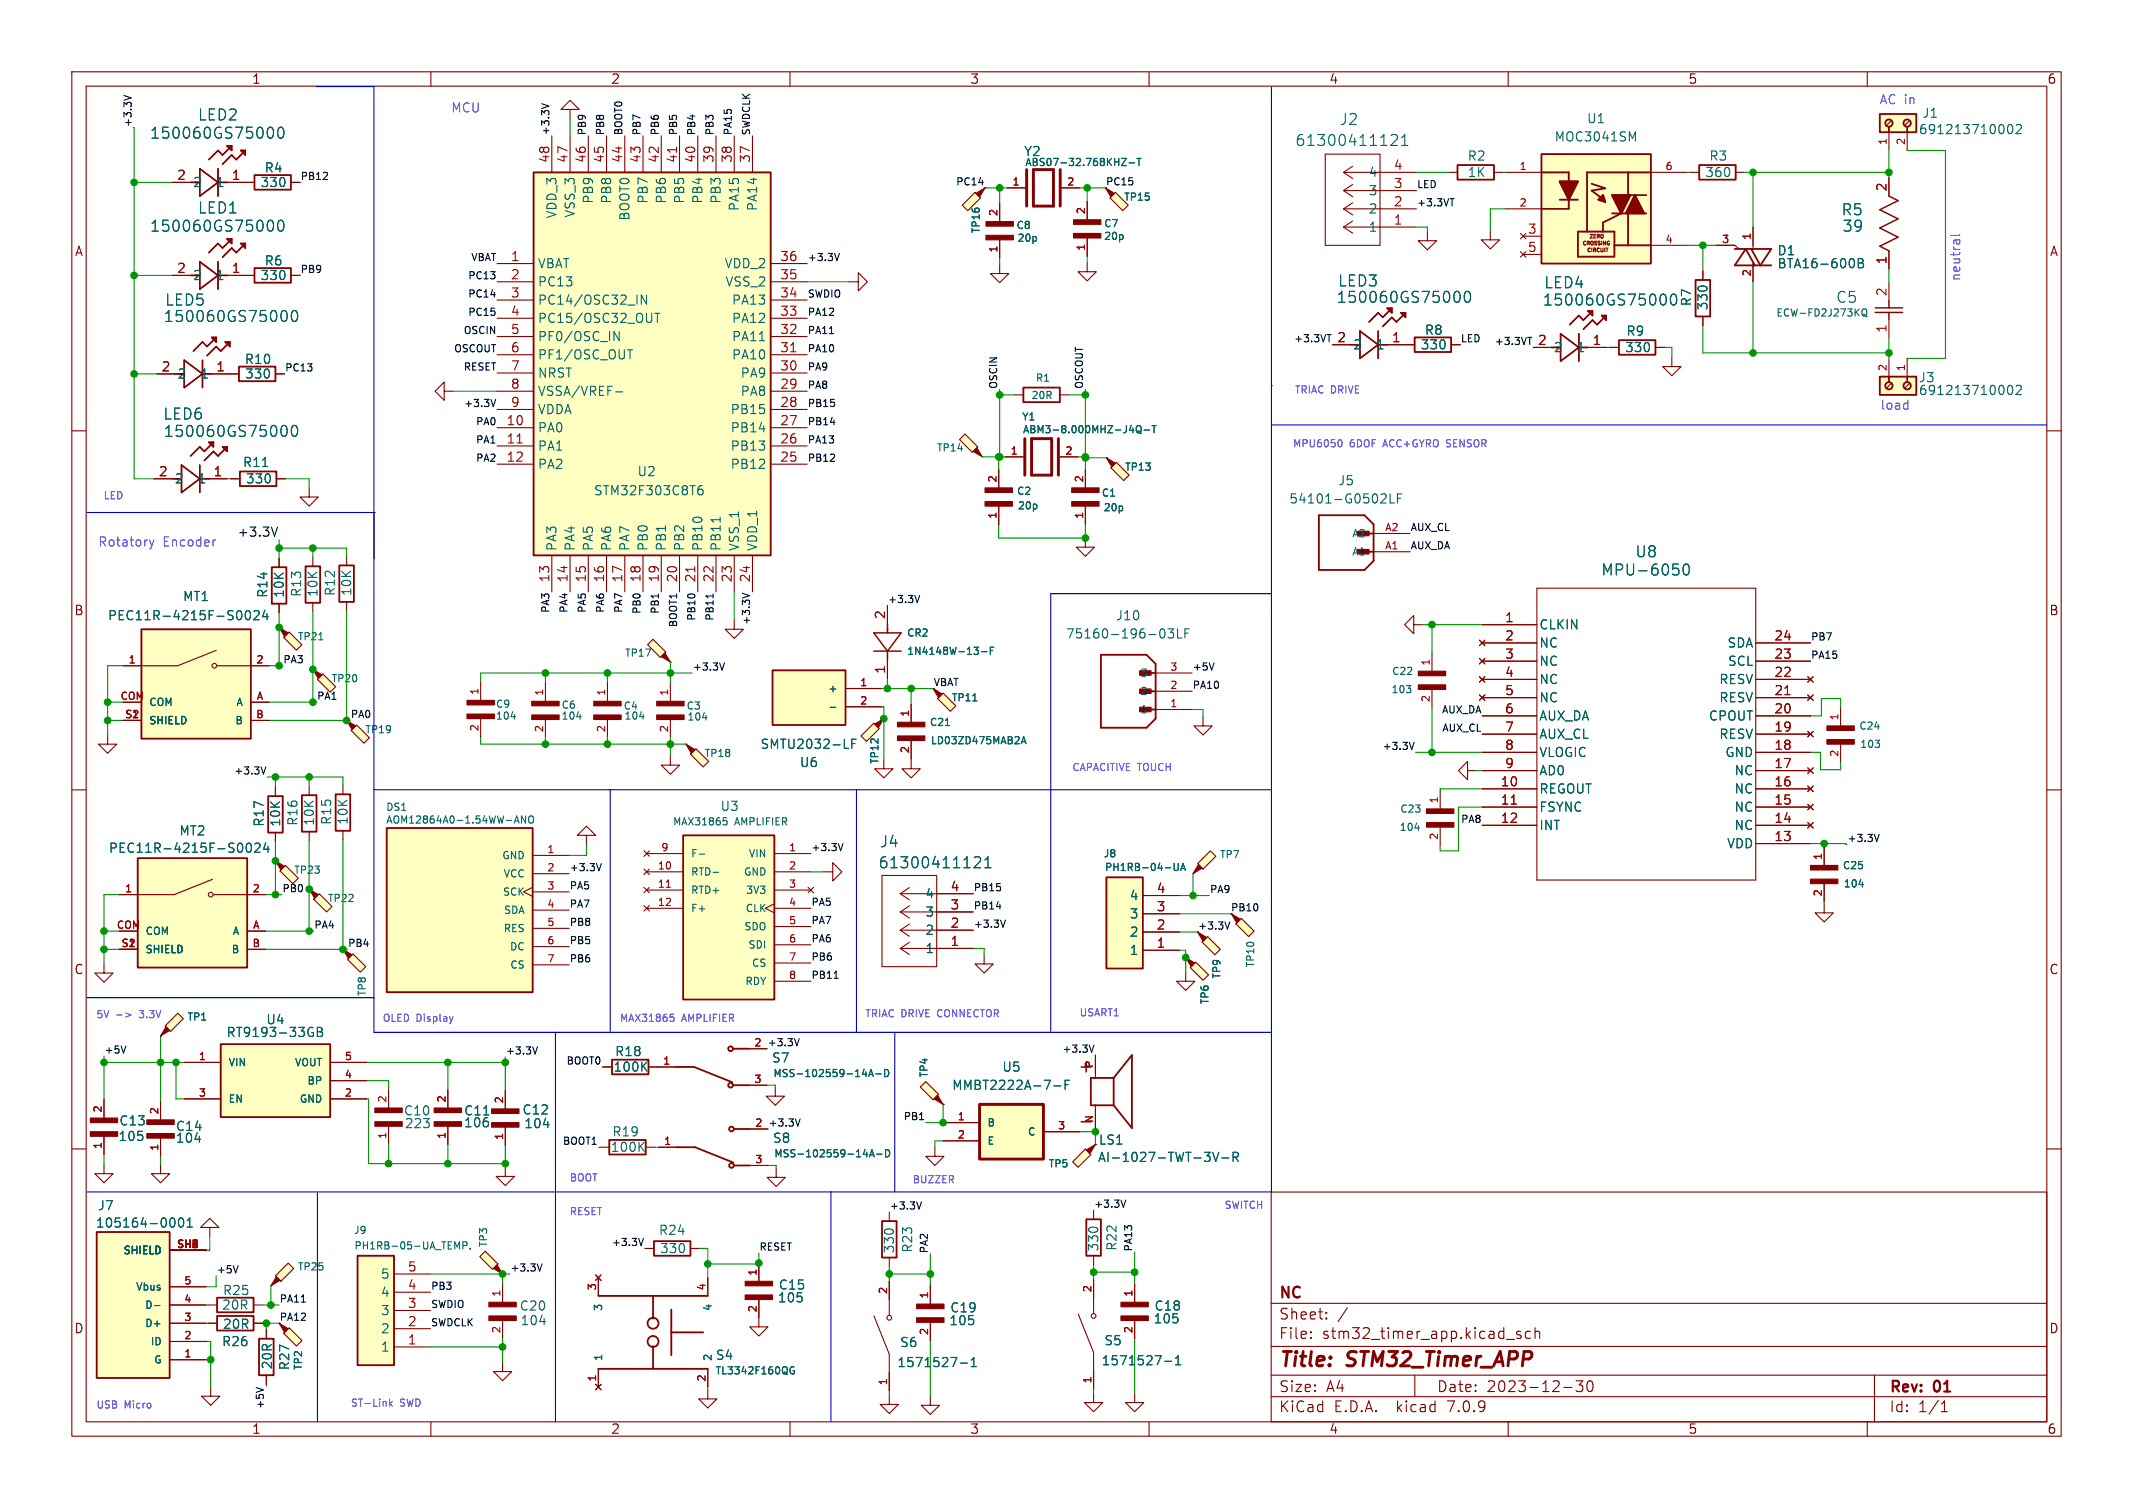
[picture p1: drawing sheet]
<svg xmlns="http://www.w3.org/2000/svg" width="297mm" height="210mm" viewBox="0 0 297 210" stroke-linecap="round" stroke-linejoin="round" font-family="sans-serif">
<defs><g id="words">
<g font-size="2.8" fill="#840000">
<text x="178" y="190.9">Title:</text>
<text x="187.7" y="190.9">STM32_Timer_APP</text>
</g>
<text font-size="2.5" fill="#840000" x="150" y="149.7">+</text>
<g font-size="2.1" fill="#006464">
<text x="27.5" y="17">LED2</text>
<text x="186.5" y="17.6">J2</text>
<text x="20.8" y="19.5">150060GS75000</text>
<text x="180.3" y="20.5">61300411121</text>
<text x="27.5" y="29.9">LED1</text>
<text x="20.8" y="32.5">150060GS75000</text>
<text x="256.3" y="30.2">R5</text>
<text x="256.5" y="32.5">39</text>
<text x="186.2" y="40.1">LED3</text>
<text x="214.9" y="40.4">LED4</text>
<text x="22.7" y="45.1">150060GS75000</text>
<text x="22.9" y="42.8">LED5</text>
<text x="186" y="42.4">150060GS75000</text>
<text x="214.7" y="42.8">150060GS75000</text>
<text x="255.6" y="42.4">C5</text>
<text x="22.7" y="58.6">LED6</text>
<text x="22.7" y="61.1">150060GS75000</text>
<text x="227.6" y="77.8">U8</text>
<text x="222.9" y="80.4">MPU-6050</text>
<text x="122.4" y="118.2">J4</text>
<text x="122.2" y="121.1">61300411121</text>
</g>
<g font-size="2.1" fill="#840000">
<text x="178" y="184">Sheet:</text>
<text x="178" y="181.2">NC</text>
<text x="178" y="186.7">File:</text>
<text x="184.1" y="186.7">stm32_timer_app.kicad_sch</text>
<text x="178" y="196.9">KiCad</text>
<text x="178" y="194.1">Size:</text>
<text x="184.7" y="194.1">A4</text>
<text x="185.7" y="196.9">E.D.A.</text>
<text x="194.6" y="196.9">kicad</text>
<text x="200" y="194.1">Date:</text>
<text x="201.8" y="196.9">7.0.9</text>
<text x="207" y="194.1">2023-12-30</text>
<text x="263" y="194.3">Rev:</text>
<text x="263" y="196.9">Id:</text>
<text x="267.1" y="196.9">1/1</text>
<text x="269.4" y="194.3">01</text>
</g>
<g font-size="1.8" fill="#840000">
<text x="35" y="11.9">1</text>
<text x="85" y="11.9">2</text>
<text x="135" y="11.9">3</text>
<text x="185" y="11.9">4</text>
<text x="235" y="11.9">5</text>
<text x="285" y="11.9">6</text>
<text x="10.3" y="35.9">A</text>
<text x="285.3" y="35.9">A</text>
<text x="10.3" y="85.9">B</text>
<text x="285.3" y="85.9">B</text>
<text x="10.3" y="135.9">C</text>
<text x="285.3" y="135.9">C</text>
<text x="10.3" y="185.9">D</text>
<text x="285.3" y="185.9">D</text>
<text x="35" y="199.9">1</text>
<text x="85" y="199.9">2</text>
<text x="135" y="199.9">3</text>
<text x="185" y="199.9">4</text>
<text x="235" y="199.9">5</text>
<text x="285" y="199.9">6</text>
</g>
<g font-size="1.8" fill="#4937ff">
<text x="62.7" y="15.8">MCU</text>
<text x="261.6" y="14.6">AC in</text>
<text x="273" y="39.2" transform="rotate(-90 273 39.2)">neutral</text>
<text x="261.7" y="57.2">load</text>
<text x="13.6" y="76.2">Rotatory</text>
<text x="22.7" y="76.2">Encoder</text>
</g>
<g font-size="1.8" fill="#006464">
<text x="220.9" y="17.4">U1</text>
<text x="267.6" y="16.6">J1</text>
<text x="142.5" y="21.9">Y2</text>
<text x="204.3" y="22.6">R2</text>
<text x="216.4" y="19.9">MOC3041SM</text>
<text x="237.9" y="22.6">R3</text>
<text x="267.1" y="18.9">691213710002</text>
<text x="26.8" y="26.3">2</text>
<text x="30" y="26.3">1</text>
<text x="36.2" y="26.3">330</text>
<text x="36.8" y="24.2">R4</text>
<text x="82.8" y="28.5" transform="rotate(-90 82.8 28.5)">PB9</text>
<text x="85.3" y="28.5" transform="rotate(-90 85.3 28.5)">PB8</text>
<text x="90.4" y="28.5" transform="rotate(-90 90.4 28.5)">PB7</text>
<text x="92.9" y="28.5" transform="rotate(-90 92.9 28.5)">PB6</text>
<text x="95.5" y="28.5" transform="rotate(-90 95.5 28.5)">PB5</text>
<text x="98" y="28.5" transform="rotate(-90 98 28.5)">PB4</text>
<text x="100.6" y="28.5" transform="rotate(-90 100.6 28.5)">PB3</text>
<text x="103.1" y="29.5" transform="rotate(-90 103.1 29.5)">PA15</text>
<text x="105.6" y="29.5" transform="rotate(-90 105.6 29.5)">PA14</text>
<text x="190.5" y="29.9">2</text>
<text x="190.5" y="27.4">3</text>
<text x="190.5" y="24.9">4</text>
<text x="204.3" y="24.9">1K</text>
<text x="237.4" y="24.9">360</text>
<text x="77.7" y="30.5" transform="rotate(-90 77.7 30.5)">VDD_3</text>
<text x="80.2" y="30.4" transform="rotate(-90 80.2 30.4)">VSS_3</text>
<text x="87.9" y="30.8" transform="rotate(-90 87.9 30.8)">BOOT0</text>
<text x="190.5" y="32.5">1</text>
<text x="247.4" y="35.8">D1</text>
<text x="26.8" y="39.2">2</text>
<text x="30" y="39.2">1</text>
<text x="36.2" y="39.2">330</text>
<text x="36.8" y="37.2">R6</text>
<text x="74.8" y="37.6">VBAT</text>
<text x="74.8" y="40.1">PC13</text>
<text x="100.8" y="37.6">VDD_2</text>
<text x="100.9" y="40.1">VSS_2</text>
<text x="247.4" y="37.6">BTA16-600B</text>
<text x="74.8" y="42.6">PC14/OSC32_IN</text>
<text x="74.8" y="45.2">PC15/OSC32_OUT</text>
<text x="74.8" y="47.7">PF0/OSC_IN</text>
<text x="101.8" y="47.7">PA11</text>
<text x="101.8" y="45.2">PA12</text>
<text x="101.8" y="42.6">PA13</text>
<text x="198.3" y="46.8">R8</text>
<text x="226.4" y="47">R9</text>
<text x="235.7" y="42.7" transform="rotate(-90 235.7 42.7)">R7</text>
<text x="238" y="43.3" transform="rotate(-90 238 43.3)">330</text>
<text x="24.6" y="52.9">2</text>
<text x="27.8" y="52.9">1</text>
<text x="34" y="50.9">R10</text>
<text x="34" y="52.9">330</text>
<text x="74.8" y="50.3">PF1/OSC_OUT</text>
<text x="74.8" y="52.8">NRST</text>
<text x="101.8" y="50.3">PA10</text>
<text x="103" y="52.8">PA9</text>
<text x="188.3" y="48.9">2</text>
<text x="191.5" y="48.9">1</text>
<text x="197.7" y="48.9">330</text>
<text x="216.3" y="49.3">2</text>
<text x="219.4" y="49.3">1</text>
<text x="226.2" y="49.3">330</text>
<text x="267.1" y="53.4">J3</text>
<text x="74.8" y="55.3">VSSA/VREF-</text>
<text x="74.8" y="57.9">VDDA</text>
<text x="101.6" y="57.9">PB15</text>
<text x="103" y="55.3">PA8</text>
<text x="267.1" y="55.2">691213710002</text>
<text x="33.7" y="65.3">R11</text>
<text x="74.8" y="60.4">PA0</text>
<text x="74.8" y="63">PA1</text>
<text x="74.8" y="65.5">PA2</text>
<text x="101.6" y="65.5">PB12</text>
<text x="101.6" y="63">PB13</text>
<text x="101.6" y="60.4">PB14</text>
<text x="24.3" y="67.5">2</text>
<text x="27.4" y="67.5">1</text>
<text x="34.2" y="67.5">330</text>
<text x="82.6" y="69.2">STM32F303C8T6</text>
<text x="88.7" y="66.5">U2</text>
<text x="179.4" y="70.3">54101-G0502LF</text>
<text x="186.3" y="67.8">J5</text>
<text x="77.7" y="76.8" transform="rotate(-90 77.7 76.8)">PA3</text>
<text x="80.2" y="76.8" transform="rotate(-90 80.2 76.8)">PA4</text>
<text x="82.8" y="76.8" transform="rotate(-90 82.8 76.8)">PA5</text>
<text x="85.3" y="76.8" transform="rotate(-90 85.3 76.8)">PA6</text>
<text x="87.9" y="76.8" transform="rotate(-90 87.9 76.8)">PA7</text>
<text x="90.4" y="76.8" transform="rotate(-90 90.4 76.8)">PB0</text>
<text x="92.9" y="76.8" transform="rotate(-90 92.9 76.8)">PB1</text>
<text x="95.5" y="76.8" transform="rotate(-90 95.5 76.8)">PB2</text>
<text x="98" y="76.8" transform="rotate(-90 98 76.8)">PB10</text>
<text x="100.6" y="76.8" transform="rotate(-90 100.6 76.8)">PB11</text>
<text x="103.1" y="76.8" transform="rotate(-90 103.1 76.8)">VSS_1</text>
<text x="105.6" y="76.8" transform="rotate(-90 105.6 76.8)">VDD_1</text>
<text x="25.4" y="83.9">MT1</text>
<text x="37.4" y="83.4" transform="rotate(-90 37.4 83.4)">R14</text>
<text x="39.7" y="83.4" transform="rotate(-90 39.7 83.4)">10K</text>
<text x="42.1" y="83.2" transform="rotate(-90 42.1 83.2)">R13</text>
<text x="44.4" y="83.2" transform="rotate(-90 44.4 83.2)">10K</text>
<text x="46.8" y="83.1" transform="rotate(-90 46.8 83.1)">R12</text>
<text x="49.1" y="83.1" transform="rotate(-90 49.1 83.1)">10K</text>
<text x="14.9" y="86.6">PEC11R-4215F-S0024</text>
<text x="148.3" y="89.1">75160-196-03LF</text>
<text x="155.3" y="86.6">J10</text>
<text x="214.2" y="87.9">CLKIN</text>
<text x="214.2" y="90.4">NC</text>
<text x="214.2" y="92.9">NC</text>
<text x="214.2" y="95.5">NC</text>
<text x="239.3" y="95.5">RESV</text>
<text x="240.4" y="90.4">SDA</text>
<text x="240.5" y="92.9">SCL</text>
<text x="214.2" y="98">NC</text>
<text x="214.2" y="100.6">AUX_DA</text>
<text x="237.8" y="100.6">CPOUT</text>
<text x="239.3" y="98">RESV</text>
<text x="105.8" y="104.5">SMTU2032-LF</text>
<text x="111.3" y="107">U6</text>
<text x="214.2" y="105.6">VLOGIC</text>
<text x="214.2" y="103.1">AUX_CL</text>
<text x="239.3" y="103.1">RESV</text>
<text x="240.1" y="105.6">GND</text>
<text x="100.2" y="113.1">U3</text>
<text x="214.2" y="110.7">REGOUT</text>
<text x="214.2" y="113.3">FSYNC</text>
<text x="214.2" y="108.2">AD0</text>
<text x="241.4" y="113.3">NC</text>
<text x="241.4" y="110.7">NC</text>
<text x="241.4" y="108.2">NC</text>
<text x="15.1" y="119">PEC11R-4215F-S0024</text>
<text x="24.9" y="116.6">MT2</text>
<text x="36.9" y="115.2" transform="rotate(-90 36.9 115.2)">R17</text>
<text x="39.2" y="115.2" transform="rotate(-90 39.2 115.2)">10K</text>
<text x="41.6" y="115.1" transform="rotate(-90 41.6 115.1)">R16</text>
<text x="43.9" y="115.1" transform="rotate(-90 43.9 115.1)">10K</text>
<text x="46.3" y="115" transform="rotate(-90 46.3 115)">R15</text>
<text x="48.6" y="115" transform="rotate(-90 48.6 115)">10K</text>
<text x="214.2" y="115.8">INT</text>
<text x="240.4" y="118.3">VDD</text>
<text x="241.4" y="115.8">NC</text>
<text x="128.8" y="125.3">4</text>
<text x="157.2" y="125.6">4</text>
<text x="128.8" y="130.4">2</text>
<text x="128.8" y="127.9">3</text>
<text x="157.2" y="130.7">2</text>
<text x="157.2" y="128.1">3</text>
<text x="128.8" y="132.9">1</text>
<text x="157.2" y="133.2">1</text>
<text x="37" y="142.8">U4</text>
<text x="31.4" y="144.6">RT9193-33GB</text>
<text x="85.3" y="149.5">100K</text>
<text x="85.6" y="147.3">R18</text>
<text x="107.4" y="148.2">S7</text>
<text x="139.5" y="149.5">U5</text>
<text x="56.1" y="155.5">C10</text>
<text x="64.5" y="155.5">C11</text>
<text x="72.7" y="155.4">C12</text>
<text x="132.5" y="152">MMBT2222A-7-F</text>
<text x="16.4" y="159.1">105</text>
<text x="16.5" y="156.9">C13</text>
<text x="24.4" y="159.4">104</text>
<text x="24.4" y="157.7">C14</text>
<text x="56.3" y="157.3">223</text>
<text x="64.5" y="157.2">106</text>
<text x="72.9" y="157.3">104</text>
<text x="85" y="160.6">100K</text>
<text x="85.2" y="158.5">R19</text>
<text x="107.5" y="159.4">S8</text>
<text x="152.9" y="159.6">LS1</text>
<text x="152.8" y="162">AI-1027-TWT-3V-R</text>
<text x="13.3" y="171.2">105164-0001</text>
<text x="13.5" y="168.8">J7</text>
<text x="91.7" y="172.2">R24</text>
<text x="52.9" y="178.3">5</text>
<text x="91.8" y="174.7">330</text>
<text x="108.3" y="179.8">C15</text>
<text x="124.7" y="174.6" transform="rotate(-90 124.7 174.6)">330</text>
<text x="127.2" y="174.5" transform="rotate(-90 127.2 174.5)">R23</text>
<text x="153.1" y="174.4" transform="rotate(-90 153.1 174.4)">330</text>
<text x="155.7" y="174.3" transform="rotate(-90 155.7 174.3)">R22</text>
<text x="30.8" y="182.6">20R</text>
<text x="30.9" y="180.6">R25</text>
<text x="30.9" y="185.3">20R</text>
<text x="52.9" y="185.9">2</text>
<text x="52.9" y="183.4">3</text>
<text x="52.9" y="180.8">4</text>
<text x="72.3" y="182.7">C20</text>
<text x="72.4" y="184.8">104</text>
<text x="108.2" y="181.6">105</text>
<text x="132.1" y="184.8">105</text>
<text x="132.2" y="183">C19</text>
<text x="160.5" y="184.5">105</text>
<text x="160.7" y="182.7">C18</text>
<text x="30.8" y="187.7">R26</text>
<text x="38.1" y="190.8" transform="rotate(-90 38.1 190.8)">20R</text>
<text x="40.5" y="190.9" transform="rotate(-90 40.5 190.9)">R27</text>
<text x="52.9" y="188.4">1</text>
<text x="99.6" y="189.6">S4</text>
<text x="124.9" y="190.6">1571527-1</text>
<text x="125.2" y="187.8">S6</text>
<text x="153.3" y="190.3">1571527-1</text>
<text x="153.7" y="187.6">S5</text>
</g>
<g font-size="1.8" fill="#a90000">
<text x="76.6" y="22.8" transform="rotate(-90 76.6 22.8)">48</text>
<text x="79.1" y="22.8" transform="rotate(-90 79.1 22.8)">47</text>
<text x="81.7" y="22.8" transform="rotate(-90 81.7 22.8)">46</text>
<text x="84.2" y="22.8" transform="rotate(-90 84.2 22.8)">45</text>
<text x="86.7" y="22.8" transform="rotate(-90 86.7 22.8)">44</text>
<text x="89.3" y="22.8" transform="rotate(-90 89.3 22.8)">43</text>
<text x="91.8" y="22.8" transform="rotate(-90 91.8 22.8)">42</text>
<text x="94.4" y="22.8" transform="rotate(-90 94.4 22.8)">41</text>
<text x="96.9" y="22.8" transform="rotate(-90 96.9 22.8)">40</text>
<text x="99.4" y="22.8" transform="rotate(-90 99.4 22.8)">39</text>
<text x="102" y="22.8" transform="rotate(-90 102 22.8)">38</text>
<text x="104.5" y="22.8" transform="rotate(-90 104.5 22.8)">37</text>
<text x="194" y="23.7">4</text>
<text x="24.6" y="25.1">2</text>
<text x="32.2" y="25.1">1</text>
<text x="194" y="28.8">2</text>
<text x="194" y="26.3">3</text>
<text x="262.8" y="26.7" transform="rotate(-90 262.8 26.7)">2</text>
<text x="194" y="31.4">1</text>
<text x="212.7" y="35.2">5</text>
<text x="212.7" y="32.6">3</text>
<text x="24.6" y="38.1">2</text>
<text x="32.2" y="38.1">1</text>
<text x="71" y="36.4">1</text>
<text x="71" y="39">2</text>
<text x="71" y="41.5">3</text>
<text x="108.5" y="41.5">34</text>
<text x="108.5" y="39">35</text>
<text x="108.5" y="36.4">36</text>
<text x="262.8" y="41.3" transform="rotate(-90 262.8 41.3)">2</text>
<text x="262.8" y="36.9" transform="rotate(-90 262.8 36.9)">1</text>
<text x="71" y="44.1">4</text>
<text x="71" y="46.6">5</text>
<text x="108.5" y="46.6">32</text>
<text x="108.5" y="44.1">33</text>
<text x="186.1" y="47.8">2</text>
<text x="193.7" y="47.8">1</text>
<text x="262.8" y="46.4" transform="rotate(-90 262.8 46.4)">1</text>
<text x="22.4" y="51.8">2</text>
<text x="30" y="51.8">1</text>
<text x="71" y="49.1">6</text>
<text x="71" y="51.7">7</text>
<text x="108.5" y="51.7">30</text>
<text x="108.5" y="49.1">31</text>
<text x="214.1" y="48.1">2</text>
<text x="221.7" y="48.1">1</text>
<text x="70.4" y="59.3">10</text>
<text x="71" y="54.2">8</text>
<text x="71" y="56.8">9</text>
<text x="108.5" y="59.3">27</text>
<text x="108.5" y="56.8">28</text>
<text x="108.5" y="54.2">29</text>
<text x="70.4" y="61.8">11</text>
<text x="70.4" y="64.4">12</text>
<text x="108.5" y="64.4">25</text>
<text x="108.5" y="61.8">26</text>
<text x="22" y="66.4">2</text>
<text x="29.6" y="66.4">1</text>
<text x="76.6" y="81.2" transform="rotate(-90 76.6 81.2)">13</text>
<text x="79.1" y="81.2" transform="rotate(-90 79.1 81.2)">14</text>
<text x="81.7" y="81.2" transform="rotate(-90 81.7 81.2)">15</text>
<text x="84.2" y="81.2" transform="rotate(-90 84.2 81.2)">16</text>
<text x="86.7" y="81.2" transform="rotate(-90 86.7 81.2)">17</text>
<text x="89.3" y="81.2" transform="rotate(-90 89.3 81.2)">18</text>
<text x="91.8" y="81.2" transform="rotate(-90 91.8 81.2)">19</text>
<text x="94.4" y="81.2" transform="rotate(-90 94.4 81.2)">20</text>
<text x="96.9" y="81.2" transform="rotate(-90 96.9 81.2)">21</text>
<text x="99.4" y="81.2" transform="rotate(-90 99.4 81.2)">22</text>
<text x="102" y="81.2" transform="rotate(-90 102 81.2)">23</text>
<text x="104.5" y="81.2" transform="rotate(-90 104.5 81.2)">24</text>
<text x="123.3" y="86.3" transform="rotate(-90 123.3 86.3)">2</text>
<text x="209.5" y="86.7">1</text>
<text x="209.5" y="89.3">2</text>
<text x="247" y="89.3">24</text>
<text x="123.3" y="93.9" transform="rotate(-90 123.3 93.9)">1</text>
<text x="209.5" y="91.8">3</text>
<text x="209.5" y="94.4">4</text>
<text x="247" y="94.4">22</text>
<text x="247" y="91.8">23</text>
<text x="209.5" y="96.9">5</text>
<text x="209.5" y="99.4">6</text>
<text x="209.5" y="102">7</text>
<text x="247" y="102">19</text>
<text x="247" y="99.4">20</text>
<text x="247" y="96.9">21</text>
<text x="209.5" y="104.5">8</text>
<text x="209.5" y="107.1">9</text>
<text x="247" y="107.1">17</text>
<text x="247" y="104.5">18</text>
<text x="208.9" y="109.6">10</text>
<text x="208.9" y="112.1">11</text>
<text x="247" y="112.1">15</text>
<text x="247" y="109.6">16</text>
<text x="208.9" y="114.7">12</text>
<text x="247" y="117.2">13</text>
<text x="247" y="114.7">14</text>
<text x="132.3" y="124.2">4</text>
<text x="161" y="124.5">4</text>
<text x="132.3" y="131.8">1</text>
<text x="132.3" y="129.3">2</text>
<text x="132.3" y="126.7">3</text>
<text x="161" y="129.5">2</text>
<text x="161" y="127">3</text>
<text x="161" y="132.1">1</text>
<text x="56.7" y="179.7">4</text>
<text x="56.7" y="177.2">5</text>
<text x="56.7" y="184.8">2</text>
<text x="56.7" y="182.2">3</text>
<text x="56.7" y="187.3">1</text>
</g>
<text font-size="1.8" fill="#0f0f0f" x="33" y="74.8">+3.3V</text>
<g font-size="1.4" fill="#009600">
<text x="18.4" y="17.8" transform="rotate(-90 18.4 17.8)">+3.3V</text>
<text x="257.2" y="117.3">+3.3V</text>
</g>
<g font-size="1.4" fill="#0f0f0f">
<text x="76.6" y="18.9" transform="rotate(-90 76.6 18.9)">+3.3V</text>
<text x="81.6" y="18.9" transform="rotate(-90 81.6 18.9)">PB9</text>
<text x="84.2" y="18.9" transform="rotate(-90 84.2 18.9)">PB8</text>
<text x="86.7" y="18.9" transform="rotate(-90 86.7 18.9)">BOOT0</text>
<text x="89.3" y="18.9" transform="rotate(-90 89.3 18.9)">PB7</text>
<text x="91.8" y="18.9" transform="rotate(-90 91.8 18.9)">PB6</text>
<text x="94.3" y="18.9" transform="rotate(-90 94.3 18.9)">PB5</text>
<text x="96.9" y="18.9" transform="rotate(-90 96.9 18.9)">PB4</text>
<text x="99.4" y="18.9" transform="rotate(-90 99.4 18.9)">PB3</text>
<text x="102" y="18.9" transform="rotate(-90 102 18.9)">PA15</text>
<text x="104.5" y="18.9" transform="rotate(-90 104.5 18.9)">SWDCLK</text>
<text x="41.8" y="25.1">PB12</text>
<text x="133" y="25.9">PC14</text>
<text x="197.2" y="28.8">+3.3VT</text>
<text x="197.2" y="26.3">LED</text>
<text x="41.8" y="38.1">PB9</text>
<text x="65.1" y="41.5">PC14</text>
<text x="65.1" y="39">PC13</text>
<text x="65.5" y="36.4">VBAT</text>
<text x="112.4" y="36.4">+3.3V</text>
<text x="112.4" y="41.5">SWDIO</text>
<text x="64.4" y="46.6">OSCIN</text>
<text x="65.1" y="44">PC15</text>
<text x="112.4" y="46.6">PA11</text>
<text x="112.4" y="44">PA12</text>
<text x="180.1" y="47.7">+3.3VT</text>
<text x="203.3" y="47.7">LED</text>
<text x="39.6" y="51.8">PC13</text>
<text x="63.1" y="49.1">OSCOUT</text>
<text x="64.4" y="51.7">RESET</text>
<text x="112.4" y="49.1">PA10</text>
<text x="112.4" y="51.7">PA9</text>
<text x="208" y="48.1">+3.3VT</text>
<text x="64.5" y="56.7">+3.3V</text>
<text x="66.1" y="59.3">PA0</text>
<text x="112.4" y="56.7">PB15</text>
<text x="112.4" y="59.3">PB14</text>
<text x="112.4" y="54.2">PA8</text>
<text x="138.9" y="54.2" transform="rotate(-90 138.9 54.2)">OSCIN</text>
<text x="150.9" y="54.2" transform="rotate(-90 150.9 54.2)">OSCOUT</text>
<text x="66.1" y="64.4">PA2</text>
<text x="66.1" y="61.8">PA1</text>
<text x="112.4" y="64.4">PB12</text>
<text x="112.4" y="61.8">PA13</text>
<text x="196.3" y="74">AUX_CL</text>
<text x="196.3" y="76.6">AUX_DA</text>
<text x="76.6" y="85.5" transform="rotate(-90 76.6 85.5)">PA3</text>
<text x="79.1" y="85.5" transform="rotate(-90 79.1 85.5)">PA4</text>
<text x="81.6" y="85.5" transform="rotate(-90 81.6 85.5)">PA5</text>
<text x="84.2" y="85.5" transform="rotate(-90 84.2 85.5)">PA6</text>
<text x="86.7" y="85.5" transform="rotate(-90 86.7 85.5)">PA7</text>
<text x="89.3" y="85.6" transform="rotate(-90 89.3 85.6)">PB0</text>
<text x="91.8" y="85.6" transform="rotate(-90 91.8 85.6)">PB1</text>
<text x="94.3" y="87.5" transform="rotate(-90 94.3 87.5)">BOOT1</text>
<text x="96.9" y="86.6" transform="rotate(-90 96.9 86.6)">PB10</text>
<text x="99.4" y="86.6" transform="rotate(-90 99.4 86.6)">PB11</text>
<text x="104.5" y="87.2" transform="rotate(-90 104.5 87.2)">+3.3V</text>
<text x="123.6" y="84.1">+3.3V</text>
<text x="252.1" y="89.3">PB7</text>
<text x="39.4" y="92.4">PA3</text>
<text x="96.4" y="93.5">+3.3V</text>
<text x="166" y="96">PA10</text>
<text x="166" y="93.5">+5V</text>
<text x="252.1" y="91.8">PA15</text>
<text x="44.1" y="97.5">PA1</text>
<text x="48.8" y="100.1">PA0</text>
<text x="200.6" y="99.4">AUX_DA</text>
<text x="200.7" y="102">AUX_CL</text>
<text x="32.5" y="107.9">+3.3V</text>
<text x="192.4" y="104.5">+3.3V</text>
<text x="112.9" y="118.6">+3.3V</text>
<text x="203.3" y="114.7">PA8</text>
<text x="39.2" y="124.3">PB0</text>
<text x="79.2" y="121.4">+3.3V</text>
<text x="79.2" y="123.9">PA5</text>
<text x="135.5" y="124.2">PB15</text>
<text x="168.4" y="124.4">PA9</text>
<text x="43.7" y="129.4">PA4</text>
<text x="48.4" y="131.9">PB4</text>
<text x="79.2" y="126.5">PA7</text>
<text x="79.2" y="131.6">PB5</text>
<text x="79.2" y="129">PB8</text>
<text x="112.9" y="126.2">PA5</text>
<text x="112.9" y="128.8">PA7</text>
<text x="112.9" y="131.3">PA6</text>
<text x="135.5" y="129.3">+3.3V</text>
<text x="135.5" y="126.7">PB14</text>
<text x="171.3" y="127">PB10</text>
<text x="79.2" y="134.1">PB6</text>
<text x="112.9" y="136.4">PB11</text>
<text x="112.9" y="133.8">PB6</text>
<text x="14.5" y="146.8">+5V</text>
<text x="70.4" y="146.9">+3.3V</text>
<text x="78.8" y="148.3">BOOT0</text>
<text x="106.8" y="145.8">+3.3V</text>
<text x="147.8" y="146.7">+3.3V</text>
<text x="78.2" y="159.5">BOOT1</text>
<text x="106.9" y="157">+3.3V</text>
<text x="125.7" y="156.1">PB1</text>
<text x="85.1" y="173.6">+3.3V</text>
<text x="123.8" y="168.5">+3.3V</text>
<text x="152.3" y="168.3">+3.3V</text>
<text x="30.1" y="177.4">+5V</text>
<text x="59.9" y="179.7">PB3</text>
<text x="71" y="177.1">+3.3V</text>
<text x="105.7" y="174.2">RESET</text>
<text x="129.3" y="174.6" transform="rotate(-90 129.3 174.6)">PA2</text>
<text x="157.7" y="174.4" transform="rotate(-90 157.7 174.4)">PA13</text>
<text x="38.9" y="181.5">PA11</text>
<text x="59.9" y="184.8">SWDCLK</text>
<text x="59.9" y="182.2">SWDIO</text>
<text x="36.8" y="196.3" transform="rotate(-90 36.8 196.3)">+5V</text>
</g>
<g font-size="1.4" fill="#006464">
<text x="142.7" y="23.3">ABS07-32.768KHZ-T</text>
<text x="156.4" y="28.2">TP15</text>
<text x="136.6" y="32.6" transform="rotate(-90 136.6 32.6)">TP16</text>
<text x="141.4" y="32.1">C8</text>
<text x="141.6" y="33.9">20p</text>
<text x="153.6" y="31.8">C7</text>
<text x="153.6" y="33.6">20p</text>
<text x="247.2" y="44.3">ECW-FD2J273KQ</text>
<text x="144.1" y="53.4">R1</text>
<text x="142.2" y="58.8">Y1</text>
<text x="143.5" y="55.8">20R</text>
<text x="130.4" y="63.1">TP14</text>
<text x="142.3" y="60.5">ABM3-8.000MHZ-J4Q-T</text>
<text x="156.5" y="65.8">TP13</text>
<text x="141.5" y="69.1">C2</text>
<text x="141.6" y="71.2">20p</text>
<text x="153.3" y="69.4">C1</text>
<text x="153.6" y="71.4">20p</text>
<text x="188.2" y="77.6">A1</text>
<text x="188.2" y="75">A2</text>
<text x="41.4" y="89.4">TP21</text>
<text x="126.2" y="88.9">CR2</text>
<text x="46.1" y="95.2">TP20</text>
<text x="86.9" y="91.7">TP17</text>
<text x="126.2" y="91.4">1N4148W-13-F</text>
<text x="158.7" y="94.5">3</text>
<text x="193.7" y="94.2">C22</text>
<text x="20.7" y="98.5">COM</text>
<text x="20.7" y="101.1">SHIELD</text>
<text x="32.6" y="101.1">B</text>
<text x="32.8" y="98.5">A</text>
<text x="68.9" y="100.4">104</text>
<text x="69" y="98.8">C9</text>
<text x="78.1" y="100.4">104</text>
<text x="78.1" y="98.9">C6</text>
<text x="86.7" y="99">C4</text>
<text x="86.8" y="100.4">104</text>
<text x="95.5" y="99">C3</text>
<text x="95.6" y="100.6">104</text>
<text x="115.2" y="96.6">+</text>
<text x="129.4" y="101.3">C21</text>
<text x="132.4" y="97.9">TP11</text>
<text x="158.7" y="99.5">1</text>
<text x="158.7" y="97">2</text>
<text x="193.6" y="96.7">103</text>
<text x="258.8" y="101.8">C24</text>
<text x="50.8" y="102.3">TP19</text>
<text x="98" y="105.6">TP18</text>
<text x="122.5" y="106.5" transform="rotate(-90 122.5 106.5)">TP12</text>
<text x="129.5" y="103.9">LD03ZD475MAB2A</text>
<text x="258.9" y="104.4">103</text>
<text x="53.7" y="113.1">DS1</text>
<text x="194.9" y="113.4">C23</text>
<text x="53.7" y="114.9">AOM12864A0-1.54WW-ANO</text>
<text x="69.8" y="119.9">GND</text>
<text x="93.6" y="115.2">MAX31865</text>
<text x="96.1" y="119.6">F-</text>
<text x="102.3" y="115.2">AMPLIFIER</text>
<text x="104.1" y="119.6">VIN</text>
<text x="153.6" y="119.6">J8</text>
<text x="169.8" y="119.7">TP7</text>
<text x="194.8" y="115.9">104</text>
<text x="40.9" y="121.9">TP23</text>
<text x="45.6" y="125.8">TP22</text>
<text x="69.9" y="124.9">SCK</text>
<text x="70" y="122.4">VCC</text>
<text x="96.1" y="122.1">RTD-</text>
<text x="96.1" y="124.7">RTD+</text>
<text x="103.5" y="122.1">GND</text>
<text x="103.7" y="124.7">3V3</text>
<text x="153.7" y="121.5">PH1RB-04-UA</text>
<text x="256.5" y="121.3">C25</text>
<text x="256.6" y="123.8">104</text>
<text x="20.2" y="130.4">COM</text>
<text x="32.3" y="130.4">A</text>
<text x="70" y="130">RES</text>
<text x="70" y="127.5">SDA</text>
<text x="96.1" y="127.2">F+</text>
<text x="103.5" y="129.8">SDO</text>
<text x="103.7" y="127.2">CLK</text>
<text x="20.2" y="132.9">SHIELD</text>
<text x="32.1" y="132.9">B</text>
<text x="70.9" y="132.6">DC</text>
<text x="70.9" y="135.1">CS</text>
<text x="103.7" y="137.4">RDY</text>
<text x="104.1" y="132.3">SDI</text>
<text x="104.6" y="134.8">CS</text>
<text x="170.1" y="136.4" transform="rotate(-90 170.1 136.4)">TP9</text>
<text x="174.8" y="134.8" transform="rotate(-90 174.8 134.8)">TP10</text>
<text x="26" y="142.3">TP1</text>
<text x="51.1" y="138.8" transform="rotate(-90 51.1 138.8)">TP8</text>
<text x="168.5" y="140" transform="rotate(-90 168.5 140)">TP6</text>
<text x="31.7" y="148.7">VIN</text>
<text x="40.9" y="148.7">VOUT</text>
<text x="31.7" y="153.8">EN</text>
<text x="41.6" y="153.8">GND</text>
<text x="42.7" y="151.2">BP</text>
<text x="107.6" y="150.2">MSS-102559-14A-D</text>
<text x="129.4" y="150.2" transform="rotate(-90 129.4 150.2)">TP4</text>
<text x="107.7" y="161.4">MSS-102559-14A-D</text>
<text x="137.4" y="157.1">B</text>
<text x="137.4" y="159.6">E</text>
<text x="143" y="158.3">C</text>
<text x="145.9" y="162.8">TP5</text>
<text x="49.2" y="172.1">J9</text>
<text x="68" y="173.8" transform="rotate(-90 68 173.8)">TP3</text>
<text x="17.1" y="174.9">SHIELD</text>
<text x="18.8" y="179.9">Vbus</text>
<text x="41.4" y="177.1">TP25</text>
<text x="49.2" y="174.2">PH1RB-05-UA_TEMP.</text>
<text x="20.1" y="185">D+</text>
<text x="20.1" y="182.5">D-</text>
<text x="84" y="182.7" transform="rotate(-90 84 182.7)">3</text>
<text x="99.3" y="182.7" transform="rotate(-90 99.3 182.7)">4</text>
<text x="20.9" y="187.6">ID</text>
<text x="21.3" y="190.1">G</text>
<text x="42.3" y="190.9" transform="rotate(-90 42.3 190.9)">TP2</text>
<text x="84" y="189.6" transform="rotate(-90 84 189.6)">1</text>
<text x="99.3" y="189.6" transform="rotate(-90 99.3 189.6)">2</text>
<text x="99.5" y="191.6">TL3342F160QG</text>
</g>
<g font-size="1.4" fill="#a90000">
<text x="211.5" y="23.7">1</text>
<text x="231.8" y="23.7">6</text>
<text x="262.8" y="20.3" transform="rotate(-90 262.8 20.3)">1</text>
<text x="265.3" y="20.3" transform="rotate(-90 265.3 20.3)">2</text>
<text x="140.9" y="25.9">1</text>
<text x="148.5" y="25.9">2</text>
<text x="151.1" y="29.9" transform="rotate(-90 151.1 29.9)">2</text>
<text x="211.5" y="28.8">2</text>
<text x="138.9" y="35.3" transform="rotate(-90 138.9 35.3)">1</text>
<text x="138.9" y="30.2" transform="rotate(-90 138.9 30.2)">2</text>
<text x="151.1" y="35" transform="rotate(-90 151.1 35)">1</text>
<text x="231.8" y="33.9">4</text>
<text x="239.7" y="33.9">3</text>
<text x="243.8" y="33.5" transform="rotate(-90 243.8 33.5)">1</text>
<text x="243.8" y="38.6" transform="rotate(-90 243.8 38.6)">2</text>
<text x="262.8" y="51.8" transform="rotate(-90 262.8 51.8)">2</text>
<text x="265.3" y="51.8" transform="rotate(-90 265.3 51.8)">1</text>
<text x="140.6" y="63.4">1</text>
<text x="148.2" y="63.4">2</text>
<text x="138.8" y="67.3" transform="rotate(-90 138.8 67.3)">2</text>
<text x="150.9" y="67.3" transform="rotate(-90 150.9 67.3)">2</text>
<text x="138.8" y="72.4" transform="rotate(-90 138.8 72.4)">1</text>
<text x="150.9" y="72.4" transform="rotate(-90 150.9 72.4)">1</text>
<text x="192.8" y="76.6">A1</text>
<text x="192.8" y="74">A2</text>
<text x="17.8" y="92.5">1</text>
<text x="35.6" y="92.5">2</text>
<text x="119.7" y="95.6">1</text>
<text x="162.8" y="93.5">3</text>
<text x="199.1" y="92.8" transform="rotate(-90 199.1 92.8)">1</text>
<text x="16.7" y="97.5">COM</text>
<text x="17.3" y="100.1">S1</text>
<text x="18.3" y="100.1">2</text>
<text x="35.6" y="100.1">B</text>
<text x="35.6" y="97.5">A</text>
<text x="66.7" y="102" transform="rotate(-90 66.7 102)">2</text>
<text x="66.7" y="96.9" transform="rotate(-90 66.7 96.9)">1</text>
<text x="75.7" y="97" transform="rotate(-90 75.7 97)">1</text>
<text x="84.3" y="97" transform="rotate(-90 84.3 97)">1</text>
<text x="93.1" y="97" transform="rotate(-90 93.1 97)">1</text>
<text x="119.7" y="98.2">2</text>
<text x="126.6" y="99.9" transform="rotate(-90 126.6 99.9)">1</text>
<text x="162.8" y="98.6">1</text>
<text x="162.8" y="96">2</text>
<text x="199.1" y="97.9" transform="rotate(-90 199.1 97.9)">2</text>
<text x="256" y="100.4" transform="rotate(-90 256 100.4)">1</text>
<text x="75.7" y="102.1" transform="rotate(-90 75.7 102.1)">2</text>
<text x="84.3" y="102.1" transform="rotate(-90 84.3 102.1)">2</text>
<text x="93.1" y="102.1" transform="rotate(-90 93.1 102.1)">2</text>
<text x="126.6" y="105" transform="rotate(-90 126.6 105)">2</text>
<text x="256" y="105.5" transform="rotate(-90 256 105.5)">2</text>
<text x="200.3" y="112" transform="rotate(-90 200.3 112)">1</text>
<text x="76.1" y="118.9">1</text>
<text x="92" y="118.6">9</text>
<text x="109.8" y="118.6">1</text>
<text x="200.3" y="117.1" transform="rotate(-90 200.3 117.1)">2</text>
<text x="253.7" y="119.9" transform="rotate(-90 253.7 119.9)">1</text>
<text x="17.3" y="124.3">1</text>
<text x="35.1" y="124.3">2</text>
<text x="76.1" y="121.4">2</text>
<text x="76.1" y="124">3</text>
<text x="91.5" y="121.2">10</text>
<text x="91.5" y="123.7">11</text>
<text x="109.8" y="121.2">2</text>
<text x="109.8" y="123.7">3</text>
<text x="253.7" y="124.9" transform="rotate(-90 253.7 124.9)">2</text>
<text x="16.2" y="129.4">COM</text>
<text x="16.8" y="132">S1</text>
<text x="17.8" y="132">2</text>
<text x="35.1" y="132">B</text>
<text x="35.1" y="129.4">A</text>
<text x="76.1" y="131.6">6</text>
<text x="76.1" y="126.5">4</text>
<text x="76.1" y="129">5</text>
<text x="91.5" y="126.2">12</text>
<text x="109.8" y="126.2">4</text>
<text x="109.8" y="128.8">5</text>
<text x="109.8" y="131.3">6</text>
<text x="76.1" y="134.1">7</text>
<text x="109.8" y="133.9">7</text>
<text x="109.8" y="136.4">8</text>
<text x="27.6" y="147.7">1</text>
<text x="47.9" y="147.7">5</text>
<text x="92.2" y="148.3">1</text>
<text x="104.9" y="145.8">2</text>
<text x="152.3" y="148.8" transform="rotate(-90 152.3 148.8)">P</text>
<text x="14.2" y="155" transform="rotate(-90 14.2 155)">2</text>
<text x="22.1" y="155.3" transform="rotate(-90 22.1 155.3)">2</text>
<text x="27.6" y="152.8">3</text>
<text x="47.9" y="150.2">4</text>
<text x="47.9" y="152.8">2</text>
<text x="53.8" y="153.6" transform="rotate(-90 53.8 153.6)">2</text>
<text x="62.1" y="153.6" transform="rotate(-90 62.1 153.6)">2</text>
<text x="70.1" y="153.8" transform="rotate(-90 70.1 153.8)">2</text>
<text x="104.9" y="150.9">3</text>
<text x="14.2" y="160.1" transform="rotate(-90 14.2 160.1)">1</text>
<text x="22.1" y="160.4" transform="rotate(-90 22.1 160.4)">1</text>
<text x="53.8" y="158.7" transform="rotate(-90 53.8 158.7)">1</text>
<text x="62.1" y="158.7" transform="rotate(-90 62.1 158.7)">1</text>
<text x="70.1" y="158.9" transform="rotate(-90 70.1 158.9)">1</text>
<text x="92.4" y="159.5">1</text>
<text x="105.1" y="157">2</text>
<text x="133.2" y="156.1">1</text>
<text x="133.2" y="158.6">2</text>
<text x="147.2" y="157.4">3</text>
<text x="152.3" y="156.5" transform="rotate(-90 152.3 156.5)">N</text>
<text x="105.1" y="162.1">3</text>
<text x="24.5" y="173.9">SH1</text>
<text x="26.5" y="173.9">2</text>
<text x="25.6" y="178.9">5</text>
<text x="83.1" y="179.8" transform="rotate(-90 83.1 179.8)">3</text>
<text x="98.3" y="179.8" transform="rotate(-90 98.3 179.8)">4</text>
<text x="105.4" y="177.8" transform="rotate(-90 105.4 177.8)">1</text>
<text x="25.6" y="184">3</text>
<text x="25.6" y="181.5">4</text>
<text x="69.7" y="185.8" transform="rotate(-90 69.7 185.8)">2</text>
<text x="69.7" y="180.7" transform="rotate(-90 69.7 180.7)">1</text>
<text x="105.4" y="182.9" transform="rotate(-90 105.4 182.9)">2</text>
<text x="123.6" y="180.3" transform="rotate(-90 123.6 180.3)">2</text>
<text x="129.3" y="181" transform="rotate(-90 129.3 181)">1</text>
<text x="152" y="180.1" transform="rotate(-90 152 180.1)">2</text>
<text x="157.7" y="185.8" transform="rotate(-90 157.7 185.8)">2</text>
<text x="157.7" y="180.7" transform="rotate(-90 157.7 180.7)">1</text>
<text x="25.6" y="189.1">1</text>
<text x="25.6" y="186.6">2</text>
<text x="129.3" y="186" transform="rotate(-90 129.3 186)">2</text>
<text x="83.1" y="192.5" transform="rotate(-90 83.1 192.5)">1</text>
<text x="98.3" y="192.5" transform="rotate(-90 98.3 192.5)">2</text>
<text x="123.6" y="193" transform="rotate(-90 123.6 193)">1</text>
<text x="152" y="192.8" transform="rotate(-90 152 192.8)">1</text>
</g>
<g font-size="1.4" fill="#840000">
<text x="153.9" y="25.9">PC15</text>
<text x="129.9" y="95.6">VBAT</text>
<text x="166.8" y="129.5">+3.3V</text>
<text x="38.9" y="184">PA12</text>
</g>
<g font-size="1.4" fill="#4937ff">
<text x="180.2" y="54.9">TRIAC DRIVE</text>
<text x="180" y="62.4">MPU6050</text>
<text x="188" y="62.4">6DOF</text>
<text x="192.9" y="62.4">ACC+GYRO</text>
<text x="201.9" y="62.4">SENSOR</text>
<text x="14.4" y="69.6">LED</text>
<text x="149.2" y="107.4">CAPACITIVE TOUCH</text>
<text x="13.3" y="141.9">5V</text>
<text x="19.7" y="141.9">3.3V</text>
<text x="53.2" y="142.4">OLED</text>
<text x="58" y="142.4">Display</text>
<text x="86.2" y="142.4">MAX31865</text>
<text x="95" y="142.4">AMPLIFIER</text>
<text x="120.4" y="141.7">TRIAC DRIVE</text>
<text x="130.8" y="141.7">CONNECTOR</text>
<text x="150.2" y="141.6">USART1</text>
<text x="79.2" y="164.6">BOOT</text>
<text x="127" y="164.9">BUZZER</text>
<text x="79.2" y="169.3">RESET</text>
<text x="170.4" y="168.4">SWITCH</text>
<text x="13.3" y="196.2">USB</text>
<text x="17.4" y="196.2">Micro</text>
<text x="48.8" y="196">ST-Link</text>
<text x="55.7" y="196">SWD</text>
</g>
<g font-size=".7" fill="#840000">
<text x="220.2" y="34.4">CROSSING</text>
<text x="220.8" y="35.3">CIRCUIT</text>
<text x="221.2" y="33.4">ZERO</text>
</g>
</g></defs>
<g fill="none" stroke="#840000" stroke-width=".15">
<path d="M10 10h277v190h-277zM12 12h273v186h-273zM60 10v2M110 10v2M160 10v2M210 10v2M260 10v2M10 60h2M285 60h2M43.1 67.9v1.3h1.2l-1.2 1.3-1.3-1.3h1.3M10 110h2M285 110h2"/>
<path d="M10 160h2M83.6 159.8h1.2M83.9 148.6h1.3M89.9 159.8h1.3M90.3 148.6h1.3M285 160h2M23.6 174.1h5.1M23.6 179.2h5.1M29.2 170.9h1.3l-1.3-1.2-1.3 1.2h1.3v1.3M89.8 173.9h1.3M96.1 173.9h1.3M177 166h108v32h-108z"/>
<path d="M23.6 189.4h5.1M23.6 186.8h5.1M23.6 184.3h5.1M23.6 181.7h5.1M60 198v2M110 198v2M152.3 194.1v1.2h1.2l-1.2 1.3-1.3-1.3h1.3M158 194.1v1.2h1.3l-1.3 1.3-1.3-1.3h1.3M160 198v2M177 194.5h108M177 191.5h108M177 187.5h108"/>
<path d="M177 181.5h108M182.5 186.3h.1l-.1 .1M182.5 186.3v.1M182.5 185.5v.1M182.5 185.5h.1l-.1 .1M184.7 183.6v.1M184.7 183.6h-.1l.1 .1M184.7 182.8v.1M184.7 182.8h-.1l.1 .1M187.6 182.1l-1.3 2M197 191.5v3M209.7 186.5h1.2"/>
<path d="M210 198v2M211.7 185.5l-.3-.1-.2 .2v.2l.5 .2 .1 .1-.1 .2-.1 .1-.4-.1M213.1 185.5l-.4-.1-.3 .3v.4l.1 .2 .2 .1 .4-.1M213.7 185.5a.37 .37 0 0 1 .7 .1v.8M213.7 184.9v1.5M217.7 193.2h1.2M219.5 192.3h.9l-.5 .6a.41 .41 0 0 1 .5 .3v.3l-.2 .2-.5 .1-.2-.1M221.2 192.4a.36 .36 0 0 1 .5 .2 .77 .77 0 0 1-.4 1.2 1 1 0 0 1-.1-1.4zM260 198v2M261 191.5v6.5M270.3 196.6h.9M270.3 195.5l.4-.4v1.5"/>
</g>
<path d="M84.8 158.8h5.1v2h-5.1zM85.2 147.6h5.1v2h-5.1zM13.5 171.6h10.1v20.3h-10.1zM91.1 172.8h5v2.1h-5z" fill="none" stroke="#840000" stroke-width=".25"/>
<path d="M89.2 159.6l.5 .7M89.5 148.4l.6 .8M89.7 159.1l-.7 .7M90.1 147.9l-.7 .7M23.9 169.6h.2a.79 .79 0 0 1 0 1.3h-.2M25 169.7l.3-.1a.79 .79 0 0 1 0 1.3l-.3-.1-.1-.2-.1-.5zM26.1 170.9h.7M26.1 170l.3-.4v1.3M21.5 181.8h.8" fill="none" stroke="#006464" stroke-width=".15"/>
<path d="M13.5 171.6h10.1v20.3h-10.1z" fill="#ffffc2" stroke="#ffffc2" stroke-width=".14"/>
<path d="M39.5 88.8l.8-.8 1.7 1.8-.7 .8z" fill="#ffffc2"/>
<g fill="#840000" stroke="#840000" stroke-width=".15">
<path d="M38.9 87.4l1.2 .7-.5 .5z"/>
<path d="M156.1 183.3h3.8v.6h-3.8z"/>
<path d="M156.1 181.4h3.8v.6h-3.8z"/>
</g>
<g fill="none" stroke="#840000" stroke-width=".15">
<path d="M43.6 77.6v1.3M38.9 87.4h.1M39.5 88.8l.8-.8 1.7 1.8-.7 .8zM43.6 83.9v1.3M117.7 95.9h5.1M117.7 98.4h5.1M89.7 118.5l.7 .8M90 118.9h5.1M90.4 118.5l-.7 .8M107.8 118.9h5.1M89.7 121l.7 .8M89.7 123.6l.7 .7"/>
<path d="M89.7 126.1l.7 .8M90 121.4h5.1M90 124h5.1M90 126.5h5.1M90.4 121l-.7 .8M90.4 123.6l-.7 .7M90.4 126.1l-.7 .8M107.8 125.9l-1.2 .6 1.2 .6M107.8 121.4h5.1M107.8 124h5.1M107.8 126.5h5.1M107.8 129h5.1"/>
<path d="M107.8 131.6h5.1M107.8 134.1h5.1M107.8 136.7h5.1M112.5 123.6l.8 .7M113.3 123.6l-.8 .7M114.7 121.4h1.3v-1.3l1.2 1.3-1.2 1.3v-1.3M152.3 178.2v4.7M158 178.8v2.6M29.3 193.2v1.2h1.3l-1.3 1.3-1.2-1.3h1.2M150.1 183l2.2 5.3v5.1M158 183.9v2.5"/>
<circle cx="152.3" cy="183.3" r=".33"/>
</g>
<path d="M44.4 89.1h.6M115.6 98.5h.8M97.4 118.9h.7M100.7 113.9h.5M100.8 114.3h.3l.2 .2-.1 .3-.4 .1M117.6 104.2h.6M118.6 103.5h.4M119.2 102.9h-.6v1.3M99.3 121.5h.8M162.2 189.6h.9M163.7 190.1h.7M163.7 189.2l.3-.4v1.3" fill="none" stroke="#006464" stroke-width=".15"/>
<path d="M42.5 78.9h2.1v5h-2.1zM107.6 93.3h10.1v7.7h-10.1zM95.1 116.3h12.7v22.9h-12.7z" fill="none" stroke="#840000" stroke-width=".25"/>
<g fill="#ffffc2" stroke="#ffffc2" stroke-width=".14">
<path d="M95.1 116.3h12.7v22.9h-12.7z"/>
<path d="M107.6 93.3h10.1v7.7h-10.1z"/>
</g>
<path d="M92.8 123.6h.6" fill="none" stroke="#a90000" stroke-width=".15"/>
<path d="M45 93.9l1.7 1.7-.7 .8-1.8-1.8z" fill="#ffffc2"/>
<g fill="#840000" stroke="#840000" stroke-width=".15">
<path d="M43.6 93.2l1.2 .8-.5 .5z"/>
<path d="M20.4 157.9h3.9v.6h-3.9z"/>
<path d="M20.4 156h3.9v.6h-3.9z"/>
</g>
<path d="M48.3 77.5v1.2M43.6 93.2h.1M45 93.9l1.7 1.7-.7 .8-1.8-1.8zM48.3 83.8v1.3M123.1 105.8v1.3h1.2l-1.2 1.2-1.3-1.2h1.3M22.4 153.4v2.6M22.4 158.5v2.5M22.4 162.2v1.2h1.2l-1.2 1.3-1.3-1.3h1.3" fill="none" stroke="#840000" stroke-width=".15"/>
<path d="M27.2 158.7h.7" fill="none" stroke="#006464" stroke-width=".15"/>
<path d="M47.2 78.7h2.1v5.1h-2.1z" fill="none" stroke="#840000" stroke-width=".25"/>
<path d="M121.7 100.7l.7 .8-1.8 1.8-.7-.8z" fill="#ffffc2"/>
<path d="M121.8 100.8l1.3-.7-.8 1.2z" fill="#840000" stroke="#840000" stroke-width=".15"/>
<path d="M121.7 100.7l.7 .8-1.8 1.8-.7-.8zM123.1 100.1h.1" fill="none" stroke="#840000" stroke-width=".15"/>
<path d="M128.9 150.6l1.8 1.8-.8 .8-1.8-1.8z" fill="#ffffc2"/>
<g fill="#840000" stroke="#840000" stroke-width=".15">
<path d="M130 153l.6-.5 .7 1.3z"/>
<path d="M65 99.4h3.8v.7h-3.8z"/>
<path d="M65 97.5h3.8v.7h-3.8z"/>
</g>
<path d="M66.9 95v2.5M66.9 100.1v2.5M128.9 150.6l1.8 1.8-.8 .8-1.8-1.8zM131.3 153.8h.1" fill="none" stroke="#840000" stroke-width=".15"/>
<path d="M71.2 99.8h.6" fill="none" stroke="#006464" stroke-width=".15"/>
<path d="M23 142.9l1.8-1.8 .7 .8-1.8 1.7z" fill="#ffffc2"/>
<g fill="#840000" stroke="#840000" stroke-width=".15">
<path d="M23.1 143l.5 .5-1.2 .8z"/>
<path d="M74 99.6h3.9v.6h-3.9z"/>
<path d="M74 97.7h3.9v.6h-3.9z"/>
</g>
<path d="M75.9 95.1v2.6M75.9 100.2v2.5M22.4 144.3h.1M23 142.9l1.8-1.8 .7 .8-1.8 1.7zM25.7 148h5M25.7 153h5M46 148h5.1M46 153h5.1M46 150.5h5.1" fill="none" stroke="#840000" stroke-width=".15"/>
<path d="M30.7 145.4h15.3v10.2h-15.3z" fill="#ffffc2" stroke="#ffffc2" stroke-width=".14"/>
<path d="M30.7 145.4h15.3v10.2h-15.3z" fill="none" stroke="#840000" stroke-width=".25"/>
<path d="M80.3 99.8h.6M43.3 143.1h.3M43.4 143.8h.2v.4l-.3 .1M44.2 143.1h.4l.2 .1 .1 .2-.3 .3a.34 .34 0 0 1 .3 .3 .34 .34 0 0 1-.2 .3h-.5zM44.2 143.7h.4" fill="none" stroke="#006464" stroke-width=".15"/>
<path d="M48.9 101.7l.8-.7 1.7 1.7-.7 .8z" fill="#ffffc2"/>
<path d="M48.3 100.3l1.2 .8-.5 .5z" fill="#840000" stroke="#840000" stroke-width=".15"/>
<path d="M48.3 100.3h.1M48.9 101.7l.8-.7 1.7 1.7-.7 .8zM37.1 185.2v1.2M37.1 191.5v1.3" fill="none" stroke="#840000" stroke-width=".15"/>
<path d="M36.1 186.4h2v5.1h-2z" fill="none" stroke="#840000" stroke-width=".25"/>
<path d="M39.5 185.7l.8-.8 1.7 1.8-.7 .8z" fill="#ffffc2"/>
<path d="M38.9 184.3l1.2 .7-.5 .5z" fill="#840000" stroke="#840000" stroke-width=".15"/>
<path d="M39.5 185.7l.8-.8 1.7 1.8-.7 .8z" fill="none" stroke="#840000" stroke-width=".15"/>
<path d="M166.8 120.3l1.7-1.8 .8 .8-1.8 1.7z" fill="#ffffc2"/>
<g fill="#840000" stroke="#840000" stroke-width=".15">
<path d="M166.9 120.4l.5 .5-1.3 .8z"/>
<path d="M137.2 67.9h3.8v.7h-3.8z"/>
<path d="M137.2 69.9h3.8v.6h-3.8z"/>
<path d="M12.6 155.7h3.8v.6h-3.8z"/>
<path d="M12.6 157.6h3.8v.6h-3.8z"/>
</g>
<g fill="none" stroke="#840000" stroke-width=".15">
<path d="M198.8 32.3v1.2h1.2l-1.2 1.3-1.3-1.3h1.3M207.5 32.1v1.3h1.3l-1.3 1.3-1.3-1.3h1.3M185.5 48h2.6M193.2 48h3.8M202.1 48h1.2M139.1 65.4v2.5M139.1 70.5v2.5M167.5 99.8v1.3h1.3l-1.3 1.3-1.3-1.3h1.3M122.8 121.9h7.6v12.7h-7.6zM125.3 124.5h10.2M125.3 124.5l1.3 .8M125.3 127h10.2"/>
<path d="M125.3 127l1.3 .8M125.3 129.5h10.2M125.3 129.5l1.3 .9M125.3 132.1h10.2M125.3 132.1l1.3 .8M126.6 123.6l-1.3 .9M126.6 126.2l-1.3 .8M126.6 128.7l-1.3 .8M126.6 131.2l-1.3 .9M137 133v1.2h1.3l-1.3 1.3-1.2-1.3h1.2M166.1 121.7h.1M166.8 120.3l1.7-1.8 .8 .8-1.8 1.7z"/>
<path d="M14.5 153.2v2.5M14.5 158.2v2.6M14.5 162.2v1.2h1.2l-1.2 1.3-1.3-1.3h1.3M29 181.7h1.2M29 184.3h1.2M35.3 181.7h1.3M35.3 184.3h1.3"/>
</g>
<path d="M197 47h5.1v2h-5.1zM30.2 180.7h5.1v2.1h-5.1zM30.2 183.3h5.1v2h-5.1z" fill="none" stroke="#840000" stroke-width=".25"/>
<path d="M189.4 46.1l2.5 1.9-2.5 1.9zM191.9 46.1v3.8M191.9 48h1.3M193.2 42.9l.6 .7v-.7l-1.3 1.3-.6-.6-1.3 1.2M195.1 43.6h.6v.6zM195.7 43.6l-1.3 1.2-.6-.6-1.3 1.3" fill="none" stroke="#840000" stroke-width=".2"/>
<path d="M202.7 40.6a.36 .36 0 0 1 .5 .3 .79 .79 0 0 1-.4 1.2l-.1-.1M204.1 40.6a.36 .36 0 0 1 .6 .3 .79 .79 0 0 1-.4 1.2 1.01 1.01 0 0 1-.2-1.5zM135.7 119.5l.2-.2 .5 .1a.41 .41 0 0 1 .1 .6l-.9 .8h.9M137.1 119.8l.5-.5v1.5M137.1 120.8h.9" fill="none" stroke="#006464" stroke-width=".15"/>
<path d="M154.7 65.2l.7-.8 1.8 1.8-.7 .7z" fill="#ffffc2"/>
<path d="M154.1 63.8l1.2 .7-.5 .5z" fill="#840000" stroke="#840000" stroke-width=".15"/>
<path d="M154.1 63.8h.1M154.7 65.2l.7-.8 1.8 1.8-.7 .7z" fill="none" stroke="#840000" stroke-width=".15"/>
<path d="M38.4 177.7l1.7-1.8 .8 .8-1.8 1.7z" fill="#ffffc2"/>
<g fill="#840000" stroke="#840000" stroke-width=".15">
<path d="M38.5 177.8l.5 .5-1.3 .8z"/>
<path d="M149.2 67.9h3.8v.7h-3.8z"/>
<path d="M149.2 69.9h3.8v.6h-3.8z"/>
<path d="M60.5 154.3h3.8v.6h-3.8z"/>
<path d="M60.5 156.2h3.8v.6h-3.8z"/>
<path d="M68.5 154.4h3.8v.7h-3.8z"/>
<path d="M68.5 156.3h3.8v.7h-3.8z"/>
<path d="M52.2 154.3h3.8v.6h-3.8z"/>
<path d="M52.2 156.2h3.8v.6h-3.8z"/>
<path d="M68.1 183.3h3.8v.6h-3.8z"/>
<path d="M68.1 181.4h3.8v.6h-3.8z"/>
</g>
<g fill="none" stroke="#840000" stroke-width=".15">
<path d="M201.7 24h1.2M208 24h1.3M209.5 24h5.1M209.5 29.1h5.1M211.7 35.1l.8 .7M211.7 32.5l.8 .8M212.1 35.4h2.5M212.1 32.9h2.5M212.5 35.1l-.8 .7M212.5 32.5l-.8 .8M229.9 24h5M229.9 34.2h5"/>
<path d="M213.5 48.4h2.5M221.1 48.4h2.5M224.2 48.4h1.2M230.5 48.4h1.3M232.8 49.8v1.3h1.3l-1.3 1.2-1.3-1.2h1.3M151.1 65.4v2.5M151.1 70.5v2.5M54.1 151.8v2.5M54.1 156.8v2.6M62.4 151.8v2.5M62.4 156.8v2.6M70.4 151.9v2.5"/>
<path d="M70.4 157v2.5M37.7 179.1h.1M38.4 177.7l1.7-1.8 .8 .8-1.8 1.7zM54.9 180h5M54.9 177.4h5M70 178.8v2.6M70.4 162.6v1.2h1.2l-1.2 1.3-1.3-1.3h1.3M54.9 187.6h5M54.9 185h5M54.9 182.5h5M70 189.7v1.3h1.2l-1.2 1.3-1.3-1.3h1.3M70 183.9v2.5"/>
</g>
<g fill="#ffffc2" stroke="#ffffc2" stroke-width=".14">
<path d="M49.8 174.9h5.1v15.2h-5.1z"/>
<path d="M214.6 21.5h15.3v15.2h-15.3z"/>
</g>
<g fill="none" stroke="#840000" stroke-width=".25">
<path d="M202.9 23h5.1v2h-5.1zM214.6 21.5h15.3v15.2h-15.3zM214.6 24h3.8v1.3M217.2 27.8h2.5M217.2 25.3h2.5l-1.3 2.5zM218.4 27.8v1.3h-3.8M219.7 32.3h5.1v3.5h-5.1zM221.6 25.6l1.9 .6-1.9 .3 1.3 1M223.2 27.2l.3 .9-.9-.3zM224.5 29.7h4.7M224.8 34.2h5.1M225.7 29.7l-2.5 1.3v1.3"/>
<path d="M226.4 29.7l1.2-2.5 1.3 2.5M226.7 24v3.2M226.7 29.7v4.5M227 27.2l-1.3 2.5M229.2 27.2h-4.7l1.2 2.5M229.9 24h-8.9v8.3M225.4 47.4h5.1v2h-5.1zM49.8 174.9h5.1v15.2h-5.1z"/>
</g>
<path d="M227.3 19.3l.4-.9v1.2M231.4 41a.36 .36 0 0 1 .5 .2 .79 .79 0 0 1-.4 1.3l-.1-.1M232.7 41.1a.36 .36 0 0 1 .4-.1 .36 .36 0 0 1 .3 .2 .79 .79 0 0 1-.4 1.3 .93 .93 0 0 1-.3-1.4zM67.3 155.3h.8M75.7 156.6h.8M63.7 173.7l.3-.8v1M64.5 173.5l.4-.1 .1-.1v-.3l-.5-.1v1M65.5 173.8v.1M75.2 184.1h.7" fill="none" stroke="#006464" stroke-width=".15"/>
<path d="M217.3 46.5l2.5 1.9-2.5 1.9zM219.8 46.5v3.8M219.8 48.4h1.3M221.1 43.3l.6 .6v-.6l-1.2 1.3-.7-.7-1.2 1.3M223 43.9h.6v.7zM223.6 43.9l-1.2 1.3-.7-.6-1.2 1.2" fill="none" stroke="#840000" stroke-width=".2"/>
<g fill="#840000" stroke="#840000" stroke-width=".25">
<path d="M217.2 25.3h2.5l-1.3 2.5z"/>
<path d="M223.2 27.2l.3 .9-.9-.3z"/>
<path d="M227.6 27.2l1.3 2.5h-2.5z"/>
<path d="M224.5 27.2h2.5l-1.2 2.5z"/>
</g>
<path d="M66.8 175l.8-.8 1.7 1.8-.7 .8z" fill="#ffffc2"/>
<g fill="#840000" stroke="#840000" stroke-width=".15">
<path d="M69.2 176.1l.8 1.3-1.3-.7z"/>
<path d="M254.4 103h3.8v.6h-3.8z"/>
<path d="M254.4 101.1h3.8v.6h-3.8z"/>
<path d="M252.1 122.4h3.8v.7h-3.8z"/>
<path d="M252.1 120.5h3.8v.7h-3.8z"/>
<path d="M189 74h1.6v.6h-1.6z"/>
<path d="M189 76.5h1.6v.7h-1.6z"/>
</g>
<g fill="none" stroke="#840000" stroke-width=".15">
<path d="M263 18.4v2.6M263.3 16.9l-.5 .5M265.6 18.4v2.6M265.8 16.9l-.5 .5M235.3 24h1.3M237.1 37.7v1.3M239 34.2h2.6l.6 .5M241.7 24h1.3M244.1 31.6v3.1M244.1 36.7v2.5M263 24.8v2.5M263 34.9v2.6"/>
<path d="M263 39.4v2.5M237.1 44.1v1.2M263 44.5v2.5M263 49.9v2.6M263.3 53.5l-.5 .5M265.6 49.9v2.6M265.8 53.5l-.5 .5M151.1 74.9v1.3h1.3l-1.3 1.3-1.2-1.3h1.2M191.3 76.8h5M191.3 74.3h5M206 89.2l.8 .7M206 91.7l.8 .8"/>
<path d="M206 94.2l.8 .8M206 96.8l.8 .7M206.4 87h7.6M206.4 89.5h7.6M206.4 99.7h7.6M206.4 97.2h7.6M206.4 94.6h7.6M206.4 92.1h7.6M206.8 89.2l-.8 .7M206.8 91.7l-.8 .8M206.8 94.2l-.8 .8M206.8 96.8l-.8 .7"/>
<path d="M214 81.9h30.5v40.7h-30.5zM244.5 89.5h7.6M244.5 99.7h7.6M244.5 97.2h7.6M244.5 94.6h7.6M244.5 92.1h7.6M251.7 96.8l.8 .7M251.7 94.2l.8 .8M252.5 96.8l-.8 .7M252.5 94.2l-.8 .8M256.3 98.6v2.5M74.2 119.1h5"/>
<path d="M81.7 116.3h1.2l-1.2-1.2-1.3 1.2h1.3v1.3M206.4 109.9h7.6M206.4 112.4h7.6M206.4 114.9h7.6M206.4 107.3h7.6M206.4 104.8h7.6M206.4 102.2h7.6M244.5 109.9h7.6M244.5 112.4h7.6M244.5 114.9h7.6M244.5 117.5h7.6M244.5 107.3h7.6"/>
<path d="M244.5 104.8h7.6M244.5 102.2h7.6M251.7 114.6l.8 .7M251.7 112l.8 .8M251.7 109.5l.8 .7M251.7 106.9l.8 .8M251.7 101.9l.8 .7M252.5 114.6l-.8 .7M252.5 112l-.8 .8M252.5 109.5l-.8 .7M252.5 106.9l-.8 .8M252.5 101.9l-.8 .7"/>
<path d="M254 118v2.5M256.3 103.6v2.6M74.2 123.6l-1.3 .6 1.3 .6M74.2 131.8h5M74.2 134.4h5M74.2 121.7h5M74.2 124.2h5M74.2 126.7h5M74.2 129.3h5M254 123.1v2.5M66.8 175l.8-.8 1.7 1.8-.7 .8zM70 177.4h.1"/>
</g>
<path d="M263 27.3l1.3 .6-2.6 1.3 2.6 1.3-2.6 1.3 2.6 1.2-2.6 1.3 1.3 .6M261.1 43.5h3.8M261.1 42.9h3.8M263 41.9v1M263 43.5v1" fill="none" stroke="#840000" stroke-width=".2"/>
<g fill="none" stroke="#006464" stroke-width=".15">
<path d="M279.6 17.5l.2-.2a.69 .69 0 0 1 .3 1.2l-.3 .1-.2-.2-.1-.6zM280.7 17.5l.2-.2h.3l.2 .2 .1 .2-.1 .2-.7 .7h.8M258 36.1l.2 .4v.3l-.2 .4M258.8 36h.4l.2 .1v.3l-.2 .2a.34 .34 0 0 1 .3 .3 .34 .34 0 0 1-.3 .4h-.4zM258.8 36.6h.4M259.3 43.2l.2-.2a.34 .34 0 0 1 .4 .3v.4a.33 .33 0 0 1-.3 .3 .33 .33 0 0 1-.3-.3zM259.5 43.8l.3 .2M259.8 44l.2 .1M279.6 53.8l.2-.1a.69 .69 0 0 1 .3 1.1l-.2 .1a.68 .68 0 0 1-.3-1.1zM280.7 53.8l.2-.1h.3l.2 .1 .1 .2-.1 .2-.7 .7h.8M192.8 68.8l.2 .2v.3l-.8 .7h.8M193.6 68.8v1.2h.6"/>
<path d="M194.6 69.4h.4M195.2 68.8h-.6v1.2M233 78.5h.7M233.6 79.2l.2 .2v.4l-.2 .2M234.5 78.7a.36 .36 0 0 1 .4-.1 .36 .36 0 0 1 .2 .2 .79 .79 0 0 1-.4 1.3 .93 .93 0 0 1-.2-1.4zM71.7 114.3h.5M71.9 113.6l.4 1M73.2 113.6v1l-.6-1v1M73.7 113.8l.1-.2a.34 .34 0 0 1 .5 .4v.3a.33 .33 0 0 1-.4 .3 .33 .33 0 0 1-.3-.3zM261.1 103.1h.6l-.3 .4M261.7 103.6v.4M258.8 123.2h.7"/>
</g>
<g fill="none" stroke="#840000" stroke-width=".25">
<path d="M261.7 15.9h5.1v2.5h-5.1zM263 17.7v.7M265.6 17.7v.7M236.1 39h2v5.1h-2zM236.6 23h5.1v2h-5.1zM241.6 34.7h5l-1.5 2.3-1.3-2.3M244.3 37l-1.2-2.3-1.5 2.3h5M261.7 52.5h5.1v2.5h-5.1zM263 52.5v.7M265.6 52.5v.7M183.6 71.8h6.4l1.3 1.2v5.1l-1.3 1.3h-6.4zM189.4 74.3h1.9"/>
<path d="M189.4 76.8h1.9M53.8 115.3h20.4v22.9h-20.4z"/>
<circle cx="263" cy="17.1" r=".51"/>
<circle cx="265.6" cy="17.1" r=".51"/>
<circle cx="263" cy="53.7" r=".51"/>
<circle cx="265.6" cy="53.7" r=".51"/>
</g>
<g fill="#ffffc2" stroke="#ffffc2" stroke-width=".14">
<path d="M53.8 115.3h20.4v22.9h-20.4z"/>
<path d="M261.7 15.9h5.1v2.5h-5.1z"/>
<path d="M261.7 52.5h5.1v2.5h-5.1z"/>
</g>
<path d="M248.5 96.7h.8M210.4 112h.8" fill="none" stroke="#a90000" stroke-width=".15"/>
<path d="M133.6 61.2l.8-.7 1.7 1.7-.7 .8z" fill="#ffffc2"/>
<path d="M136 62.4l.8 1.2-1.3-.7z" fill="#840000" stroke="#840000" stroke-width=".15"/>
<path d="M133.6 61.2l.8-.7 1.7 1.7-.7 .8zM136.8 63.6h.1" fill="none" stroke="#840000" stroke-width=".15"/>
<path d="M167.4 131.2l.7-.8 1.8 1.8-.7 .8z" fill="#ffffc2"/>
<path d="M166.8 129.8l1.2 .8-.5 .5z" fill="#840000" stroke="#840000" stroke-width=".15"/>
<path d="M167.4 131.2l.7-.8 1.8 1.8-.7 .8z" fill="none" stroke="#840000" stroke-width=".15"/>
<path d="M172.1 128.7l.7-.8 1.8 1.8-.7 .7z" fill="#ffffc2"/>
<path d="M171.4 127.3l1.3 .7-.5 .5z" fill="#840000" stroke="#840000" stroke-width=".15"/>
<path d="M172.1 128.7l.7-.8 1.8 1.8-.7 .7zM254 125.9v1.2h1.3l-1.3 1.3-1.3-1.3h1.3" fill="none" stroke="#840000" stroke-width=".15"/>
<path d="M135.8 26.8l.7 .8-1.8 1.7-.7-.7z" fill="#ffffc2"/>
<g fill="#840000" stroke="#840000" stroke-width=".15">
<path d="M135.9 26.9l1.3-.7-.8 1.2z"/>
<path d="M137.3 30.9h3.8v.6h-3.8z"/>
<path d="M137.3 32.8h3.8v.6h-3.8z"/>
<path d="M103.8 180.3h3.8v.7h-3.8z"/>
<path d="M103.8 178.4h3.8v.7h-3.8z"/>
</g>
<path d="M135.8 26.8l.7 .8-1.8 1.7-.7-.7zM137.2 26.2h.1M139.2 36.8v1.3h1.3l-1.3 1.3-1.3-1.3h1.3M139.2 28.3v2.6M139.2 33.4v2.5M105.7 175.9v2.5M105.7 181v2.5" fill="none" stroke="#840000" stroke-width=".15"/>
<path d="M165.7 134.7l.8-.7 1.8 1.8-.8 .7z" fill="#ffffc2"/>
<g fill="#840000" stroke="#840000" stroke-width=".15">
<path d="M165.1 133.4l1.3 .7-.5 .5z"/>
<path d="M198.6 114.6h3.8v.6h-3.8z"/>
<path d="M198.6 112.6h3.8v.7h-3.8z"/>
</g>
<path d="M200.5 110.1v2.5M200.5 115.2v2.5M165.1 133.4h.1M165.7 134.7l.8-.7 1.8 1.8-.8 .7z" fill="none" stroke="#840000" stroke-width=".15"/>
<path d="M197 115.3h.6" fill="none" stroke="#006464" stroke-width=".15"/>
<path d="M154.6 27.6l.7-.8 1.8 1.8-.8 .7z" fill="#ffffc2"/>
<g fill="#840000" stroke="#840000" stroke-width=".15">
<path d="M153.9 26.2l1.3 .7-.5 .5z"/>
<path d="M149.5 30.6h3.8v.6h-3.8z"/>
<path d="M149.5 32.5h3.8v.6h-3.8z"/>
</g>
<g fill="none" stroke="#840000" stroke-width=".15">
<path d="M140.2 26.2h2.5M147.8 26.2h2.6M151.4 36.6v1.2h1.3l-1.3 1.3-1.3-1.3h1.3M151.4 28.1v2.5M151.4 33.1v2.6M154.6 27.6l.7-.8 1.8 1.8-.8 .7zM141.2 55h1.3M147.6 55h1.2M140 63.6h2.5M147.6 63.6h2.5M204.3 107.3v-1.3l-1.2 1.3 1.2 1.3v-1.3h1.3M165.1 135.4v1.3h1.3l-1.3 1.2-1.3-1.2h1.3"/>
<path d="M82.9 177.5l.8 .8M83.3 177.9v2.6M83.7 177.5l-.8 .8M98.6 177.9v2.6M108.1 162.7v1.3h1.2l-1.2 1.2-1.3-1.2h1.3M82.9 192.8l.8 .7M83.3 190.6v2.6M83.7 192.8l-.8 .7M98.6 193.5v1.3h1.2l-1.2 1.3-1.3-1.3h1.3M98.6 190.6v2.6M105.7 183.5v1.3h1.2l-1.2 1.3-1.3-1.3h1.3"/>
</g>
<g fill="none" stroke="#840000" stroke-width=".25">
<path d="M142.5 54h5.1v2h-5.1zM83.3 190.6h15.3M83.3 180.5h15.3M90.9 180.5v3.1M90.9 187.5v3.1M93.5 182.4v6.3M93.5 185.5h4.4"/>
<circle cx="90.9" cy="184.3" r=".76"/>
<circle cx="90.9" cy="186.8" r=".76"/>
</g>
<path d="M143 23.6v5.1M143.9 23.6h2.8v5.1h-2.8zM147.6 23.6v5.1M142.7 61.1v5.1M143.6 61.1h2.8v5.1h-2.8zM147.4 61.1v5.1" fill="none" stroke="#840000" stroke-width=".41"/>
<path d="M156.2 22.1h.6l-.6 1h.6M157.2 22.7h.8M158.3 22.1h.6M158.6 22.1v1M158.3 59.4l.2-.1a.34 .34 0 0 1 .4 .3v.3a.33 .33 0 0 1-.3 .4 .33 .33 0 0 1-.4-.4zM159.3 59.9h.8M160.4 59.3h.6M160.7 59.3v1M158.4 60l.5 .4M110.6 190.4a.47 .47 0 0 0-.6 .4 .47 .47 0 0 0 .6 .5v-.4h-.2" fill="none" stroke="#006464" stroke-width=".15"/>
<path d="M130.6 97.3l.7-.8 1.8 1.8-.8 .8z" fill="#ffffc2"/>
<g fill="#840000" stroke="#840000" stroke-width=".15">
<path d="M129.9 95.9l1.3 .7-.5 .6z"/>
<path d="M197.5 95.4h3.8v.6h-3.8z"/>
<path d="M197.5 93.5h3.8v.6h-3.8z"/>
</g>
<g fill="none" stroke="#840000" stroke-width=".15">
<path d="M76.8 18.9v5.1M79.4 15.2h1.2l-1.2-1.2-1.3 1.2h1.3v1.3M79.4 18.9v5.1M81.9 18.9v5.1M84.5 18.9v5.1M87 18.9v5.1M89.5 18.9v5.1M92.1 18.9v5.1M94.6 18.9v5.1M97.2 18.9v5.1M99.7 18.9v5.1M102.2 18.9v5.1"/>
<path d="M104.8 18.9v5.1M69.2 36.7h5.1M69.2 39.2h5.1M107.3 36.7h5.1M107.3 39.2h5.1M118.2 39.2h1.3v-1.2l1.3 1.2-1.3 1.3v-1.3M184.5 21.5h7.7v12.7h-7.7zM187.1 24h10.1M187.1 24l1.2 .8M187.1 26.5h10.1M187.1 26.5l1.2 .9M187.1 29.1h10.1"/>
<path d="M187.1 29.1l1.2 .8M187.1 31.6h10.1M187.1 31.6l1.2 .9M188.3 23.2l-1.2 .8M188.3 25.7l-1.2 .8M188.3 28.2l-1.2 .9M188.3 30.8l-1.2 .8M69.2 59.6h5.1M69.2 57h5.1M69.2 54.5h5.1M69.2 41.8h5.1M69.2 51.9h5.1"/>
<path d="M69.2 49.4h5.1M69.2 46.9h5.1M69.2 44.3h5.1M107.3 59.6h5.1M107.3 57h5.1M107.3 54.5h5.1M107.3 41.8h5.1M107.3 51.9h5.1M107.3 49.4h5.1M107.3 46.9h5.1M107.3 44.3h5.1M69.2 62.1h5.1"/>
<path d="M69.2 64.6h5.1M76.8 77.3v5.1M79.4 77.3v5.1M81.9 77.3v5.1M84.5 77.3v5.1M87 77.3v5.1M89.5 77.3v5.1M92.1 77.3v5.1M94.6 77.3v5.1M97.2 77.3v5.1M99.7 77.3v5.1M102.2 77.3v5.1"/>
<path d="M104.8 77.3v5.1M107.3 62.1h5.1M107.3 64.6h5.1M102.2 86.4v1.2h1.3l-1.3 1.3-1.2-1.3h1.2M130.6 97.3l.7-.8 1.8 1.8-.8 .8zM196.8 87v-1.3l-1.2 1.3 1.2 1.3v-1.3h1.3M199.4 90.9v2.6M199.4 96v2.6"/>
</g>
<g fill="none" stroke="#006464" stroke-width=".15">
<path d="M193.7 18.9l.2-.2 .5 .1a.41 .41 0 0 1 .1 .6l-.9 .9h1M195.2 19.2l.4-.5v1.6M195.2 20.3h.8M85.5 46.2l.7 1.2v-1.2M85.7 54.6h1M87.4 48.7h.7M87.7 48.7v1.3M90 41.1v1.3l-.7-1.3v1.3M91.2 43.6h.7M91.5 43.6v1.3M105.7 47.4h.8M97.2 68.4l.2-.3 .4 .1 .1 .2v.3l-.2 .2-.4-.1-.1-.1"/>
<path d="M97.8 67.6a.5 .5 0 0 0-.6 .6M100.3 72v.7M135.5 97.6h.5M195.8 95.5h.6l-.3 .3M196.4 95.9v.5"/>
</g>
<path d="M74.3 24h33v53.3h-33z" fill="#ffffc2" stroke="#ffffc2" stroke-width=".14"/>
<path d="M74.3 24h33v53.3h-33z" fill="none" stroke="#840000" stroke-width=".25"/>
<path d="M94.2 20.5v.7M110.1 49h.7M72 61.7h.7M96.7 78.9v.7" fill="none" stroke="#a90000" stroke-width=".15"/>
<path d="M48.4 133.6l.7-.8 1.8 1.8-.7 .8z" fill="#ffffc2"/>
<g fill="#840000" stroke="#840000" stroke-width=".15">
<path d="M47.8 132.2l1.2 .8-.5 .5z"/>
<path d="M91.4 99.6h3.8v.6h-3.8z"/>
<path d="M91.4 97.7h3.8v.6h-3.8z"/>
</g>
<path d="M93.3 95.1v2.6M15 102.4v1.2h1.3l-1.3 1.3-1.3-1.3h1.3M93.3 100.2v2.5M126.9 105.8v1.3h1.2l-1.2 1.2-1.3-1.2h1.3M47.8 132.2h.1M48.4 133.6l.7-.8 1.8 1.8-.7 .8zM159.1 132.3h5.1M159.1 129.8h5.1M159.1 127.3h5.1M159.1 124.7h5.1M152.3 168.5v1.3M152.3 174.9v1.2" fill="none" stroke="#840000" stroke-width=".15"/>
<path d="M154.1 122.2h5v12.7h-5z" fill="#ffffc2" stroke="#ffffc2" stroke-width=".14"/>
<path d="M154.1 122.2h5v12.7h-5zM151.3 169.8h2v5.1h-2z" fill="none" stroke="#840000" stroke-width=".25"/>
<path d="M97.8 99.9h.6M163.5 120.2v.8l.2 .2h.3l.1-.2v-.8M164.4 121.2l.3-1 .4 1M164.5 120.9h.5" fill="none" stroke="#006464" stroke-width=".15"/>
<path d="M90.2 89.8l.7-.8 1.8 1.8-.8 .8z" fill="#ffffc2"/>
<g fill="#840000" stroke="#840000" stroke-width=".15">
<path d="M92.6 90.9l.7 1.3-1.2-.8z"/>
<path d="M158.7 93.4h1.6v.6h-1.6z"/>
<path d="M158.7 95.9h1.6v.7h-1.6z"/>
<path d="M158.7 98.5h1.6v.6h-1.6z"/>
<path d="M82.7 99.6h3.8v.6h-3.8z"/>
<path d="M82.7 97.7h3.8v.6h-3.8z"/>
</g>
<path d="M84.6 95.1v2.6M90.2 89.8l.7-.8 1.8 1.8-.8 .8zM93.3 92.2h.1M160.9 98.8h5.1M160.9 96.3h5.1M160.9 93.7h5.1M84.6 100.2v2.5" fill="none" stroke="#840000" stroke-width=".15"/>
<path d="M153.3 91.2h6.3l1.3 1.3v7.6l-1.3 1.2h-6.3zM159 93.7h1.9M159 96.3h1.9M159 98.8h1.9" fill="none" stroke="#840000" stroke-width=".25"/>
<path d="M89.1 99.8h.6M161.9 87.6a.79 .79 0 0 1 0 1.2M162.6 87.6h.8l-.4 .5 .4 .1v.5l-.2 .1h-.4l-.2-.1M164 87.6v1.2h.6M165 88.2h.4M165.6 87.6h-.6v1.2" fill="none" stroke="#006464" stroke-width=".15"/>
<path d="M39 121.3l.8-.8 1.7 1.8-.7 .8z" fill="#ffffc2"/>
<path d="M38.4 119.9l1.2 .8-.5 .5z" fill="#840000" stroke="#840000" stroke-width=".15"/>
<path d="M38.4 119.9h.1M39 121.3l.8-.8 1.7 1.8-.7 .8z" fill="none" stroke="#840000" stroke-width=".15"/>
<path d="M151.1 160l.8 .8-1.8 1.8-.7-.8z" fill="#ffffc2"/>
<path d="M151.3 160.1l1.2-.7-.7 1.3z" fill="#840000" stroke="#840000" stroke-width=".15"/>
<path d="M24 25.4h2.5M31.6 25.4h2.6M131.3 156.3h5.1M131.3 158.9h5.1M145.3 157.6h5.1M152.5 146.9v3.2M152.5 153.9v3.2M151.1 160l.8 .8-1.8 1.8-.7-.8z" fill="none" stroke="#840000" stroke-width=".15"/>
<path d="M136.4 153.8h8.9v7.6h-8.9z" fill="#ffffc2" stroke="#ffffc2" stroke-width=".14"/>
<path d="M136.4 153.8h8.9v7.6h-8.9z" fill="none" stroke="#840000" stroke-width=".41"/>
<path d="M37.4 17.8a.36 .36 0 0 1 .6 .2 .79 .79 0 0 1-.4 1.2h-.2M38.9 17.8a.36 .36 0 0 1 .6 .2 .79 .79 0 0 1-.5 1.2 1.01 1.01 0 0 1-.1-1.4zM146.7 151.2h1M148.3 151h.4M148.9 150.4h-.6v1.3M168.9 160.5l.4 1.2 .4-1.2M170.1 161.3h1M171.7 161.1h.6l.1-.2v-.3l-.2-.1h-.5v1.2M172 161.1l.4 .6" fill="none" stroke="#006464" stroke-width=".15"/>
<path d="M155.1 150.1h-3.2v3.8h3.2M155.1 150.1v3.8M155.1 150.1l2.5-3.2v10.2l-2.5-3.2" fill="none" stroke="#840000" stroke-width=".25"/>
<path d="M150.6 156.2h1.3" fill="none" stroke="#840000" stroke-width=".22"/>
<path d="M27.8 23.5l2.6 1.9-2.6 1.9zM30.4 23.5v3.8M30.4 25.4h1.2M31.6 20.3h.7v.7zM32.3 20.3l-1.3 1.3-.6-.6-1.3 1.2M33.5 21h.7v.6zM34.2 21l-1.3 1.2-.6-.6-1.3 1.3" fill="none" stroke="#840000" stroke-width=".2"/>
<path d="M43.7 125.2l.7-.7 1.8 1.7-.7 .8z" fill="#ffffc2"/>
<g fill="#840000" stroke="#840000" stroke-width=".15">
<path d="M43.1 123.8l1.2 .8-.5 .5z"/>
<path d="M125 102.5h3.8v.6h-3.8z"/>
<path d="M125 100.6h3.8v.6h-3.8z"/>
</g>
<g fill="none" stroke="#840000" stroke-width=".15">
<path d="M24 38.4h2.5M31.6 38.4h3.8M34.2 25.4h1.2M40.5 38.4h1.3M40.5 25.4h1.3M21.8 52.1h2.6M29.5 52.1h3.8M38.4 52.1h1.2M61.8 54.5v-1.3l-1.2 1.3 1.2 1.3v-1.3h1.3M21.5 66.7h2.5M29.1 66.7h2.5M32.1 66.7h1.3"/>
<path d="M38.5 66.7h1.3M38.9 77.7v1.3M17.1 97.8h2.6M30.1 90.6l-5.3 2.1h-7.7M30.2 92.7h7.3M34.9 97.8h2.6M38.9 84.1v1.2M123.6 84.3v2.6M123.6 91.9v2.6M126.9 98v2.6M17.1 100.3h2.6M34.9 100.3h2.6"/>
<path d="M38.4 109.6v1.3M38.4 116v1.2M43.1 109.5v1.2M43.1 115.8v1.3M47.8 109.3v1.3M47.8 115.7v1.3M93.3 105.3v1.3h1.3l-1.3 1.2-1.2-1.2h1.2M126.9 103.1v2.6M14.5 134.2v1.3h1.2l-1.2 1.3-1.3-1.3h1.3M16.6 129.7h2.6M16.6 132.2h2.6M29.6 122.5l-5.3 2.1h-7.7"/>
<path d="M29.7 124.6h7.3M34.4 129.7h2.6M34.4 132.2h2.6M43.1 123.8h.1M43.7 125.2l.7-.7 1.8 1.7-.7 .8zM91.6 148.6h2.5M91.7 159.8h2.5M104.3 146.1h2.5M104.3 151.1h2.5M104.4 157.2h2.5M107.9 151.4v1.3h1.3l-1.3 1.2-1.2-1.2h1.2M130.2 159.8v1.2h1.2l-1.2 1.3-1.3-1.3h1.3"/>
<path d="M104.4 162.3h2.5M123.8 168.8v1.3M123.8 175.1v1.3M129.5 194.4v1.3h1.3l-1.3 1.3-1.2-1.3h1.2"/>
<circle cx="29.8" cy="92.7" r=".33"/>
<circle cx="29.3" cy="124.6" r=".33"/>
</g>
<g fill="none" stroke="#840000" stroke-width=".25">
<path d="M35.4 37.3h5.1v2.1h-5.1zM35.4 24.4h5.1v2h-5.1zM33.3 51.1h5.1v2h-5.1zM33.4 65.7h5.1v2h-5.1zM37.8 79h2.1v5.1h-2.1zM19.7 87.6h15.2v15.3h-15.2zM19.2 119.5h15.2v15.2h-15.2zM37.3 110.9h2.1v5.1h-2.1zM42 110.7h2.1v5.1h-2.1zM46.7 110.6h2.1v5.1h-2.1zM94.1 148.6h2.5l5.4 2.1M94.2 159.8h2.6l5.3 2.1"/>
<path d="M102.1 151.1h2.2M102.1 146.1h2.2M102.2 157.2h2.2M102.2 162.3h2.2M122.8 170.1h2v5h-2z"/>
<circle cx="101.7" cy="151.1" r=".33"/>
<circle cx="101.7" cy="146.1" r=".33"/>
<circle cx="101.9" cy="157.2" r=".33"/>
<circle cx="101.9" cy="162.3" r=".33"/>
</g>
<g fill="none" stroke="#006464" stroke-width=".15">
<path d="M37.4 30.7a.36 .36 0 0 1 .6 .3 .79 .79 0 0 1-.4 1.2l-.2-.1M38.9 30.7a.36 .36 0 0 1 .6 .3 .79 .79 0 0 1-.5 1.2 1.01 1.01 0 0 1-.1-1.5zM39.3 59.3a.36 .36 0 0 1 .6 .2 .79 .79 0 0 1-.4 1.3l-.2-.1M39.3 43.3a.36 .36 0 0 1 .6 .2 .79 .79 0 0 1-.4 1.3l-.2-.1M40.8 59.3a.36 .36 0 0 1 .6 .2 .79 .79 0 0 1-.5 1.3 1.01 1.01 0 0 1-.1-1.5zM40.8 43.3a.36 .36 0 0 1 .6 .2 .79 .79 0 0 1-.5 1.3 1.01 1.01 0 0 1-.1-1.5zM36.6 65h.7M34.3 85.2l.3-.2a.79 .79 0 0 1 0 1.3l-.3-.1-.1-.1v-.6zM35.4 85.2l.1-.2h.3l.2 .2 .1 .2-.1 .2-.7 .7h.8M36.9 85l-.3 .9h.8M37.2 85.5v.8M135.6 90.1h.6l-.3 .4"/>
<path d="M136.1 90.6l.1 .1-.1 .4M136.7 90.8h.7M137.9 90.6h.3M138.4 90.1h-.5v1M34.4 117.5l.3-.1a.79 .79 0 0 1 0 1.3l-.2-.1-.2-.2v-.5zM35.5 117.5l.2-.1h.3l.2 .1v.3v.2l-.8 .7h.8M37 117.4l-.3 .9h.8M37.3 117.8v.9M131.6 101h.6M142.2 103.6l.3-1 .4 1M142.3 103.3h.5M120.1 149.6h.6"/>
<path d="M120.6 149.3v.6M120.9 149.9l.4-1 .3 1M121 149.6h.5M121.9 149.6h.8M123.2 148.9a.51 .51 0 0 1 .6 .5 .51 .51 0 0 1-.6 .5zM120.2 160.8h.6M120.7 160.4v.7M121.1 161.1l.3-1 .3 1M121.2 160.8h.4M122.1 160.7h.7M123.3 160.1a.51 .51 0 0 1 .6 .5 .51 .51 0 0 1-.6 .5z"/>
</g>
<g fill="#ffffc2" stroke="#ffffc2" stroke-width=".14">
<path d="M19.2 119.5h15.2v15.2h-15.2z"/>
<path d="M19.7 87.6h15.2v15.3h-15.2z"/>
</g>
<g fill="none" stroke="#840000" stroke-width=".2">
<path d="M27.8 36.4l2.6 2-2.6 1.9zM30.4 36.4v3.9M30.4 38.4h1.2M31.6 33.3h.7v.6zM32.3 33.3l-1.3 1.2-.6-.6-1.3 1.3M33.5 33.9h.7v.6zM34.2 33.9l-1.3 1.3-.6-.7-1.3 1.3M25.7 50.2l2.5 1.9-2.5 1.9zM28.2 50.2v3.8M28.2 52.1h1.3M29.5 47h.6v.6zM30.1 47l-1.3 1.3-.6-.7-1.3 1.3"/>
<path d="M31.4 47.6h.6v.7zM32 47.6l-1.3 1.3-.6-.6-1.3 1.2M25.3 64.8l2.5 1.9-2.5 1.9zM27.8 64.8v3.8M27.8 66.7h1.3M29.1 61.6l.6 .6v-.6l-1.3 1.3-.6-.7-1.3 1.3M31 62.2h.6v.7zM31.6 62.2l-1.2 1.3-.7-.6-1.3 1.2M121.7 88.1h3.8l-1.9 2.6zM121.7 90.7h3.8M123.6 86.9v1.2M123.6 90.7v1.2"/>
</g>
<path d="M96.1 105l.8-.7 1.8 1.7-.8 .8z" fill="#ffffc2"/>
<g fill="#840000" stroke="#840000" stroke-width=".15">
<path d="M95.5 103.6l1.3 .8-.5 .5z"/>
<path d="M127.6 183.5h3.8v.7h-3.8z"/>
<path d="M127.6 181.6h3.8v.6h-3.8z"/>
</g>
<g fill="none" stroke="#840000" stroke-width=".15">
<path d="M24 25.4h2.5M24 38.4h2.5M31.6 25.4h3.8M31.6 38.4h3.8M40.5 25.4h1.3M40.5 38.4h1.3M137.2 26.2h.1M139.2 28.3v2.6M139.2 33.4v2.5M140.2 26.2h2.5M147.8 26.2h2.6M151.4 28.1v2.5"/>
<path d="M151.4 33.1v2.6M237.1 37.7v1.3M239 34.2h2.6M244.1 31.6v2.6M244.1 36.7v2.5M263 24.8v2.5M263 34.9v2.6M21.8 52.1h2.6M29.5 52.1h3.8M38.4 52.1h1.2M185.5 48h2.6M193.2 48h3.8"/>
<path d="M202.1 48h1.2M213.5 48.4h2.5M221.1 48.4h2.5M224.2 48.4h1.2M230.5 48.4h1.3M237.1 44.1v1.2M21.5 66.7h2.5M29.1 66.7h2.5M32.1 66.7h1.3M38.5 66.7h1.3M38.9 77.7v1.3M139.1 65.4v2.5"/>
<path d="M139.1 70.5v2.5M140 63.6h2.5M147.6 63.6h2.5M151.1 65.4v2.5M151.1 70.5v2.5M154.1 63.8h.1M17.1 92.7h2.6M17.1 97.8h2.6M34.9 92.7h2.6M34.9 97.8h2.6M38.9 84.1v1.2M117.7 95.9h5.1"/>
<path d="M117.7 98.4h5.1M123.6 84.3v2.6M123.6 91.9v2.6M126.9 98v2.6M206 89.2l.8 .7M206 91.7l.8 .8M206 94.2l.8 .8M206 96.8l.8 .7M206.4 87h7.6M206.4 89.5h7.6M206.4 99.7h7.6M206.4 97.2h7.6"/>
<path d="M206.4 94.6h7.6M206.4 92.1h7.6M206.8 89.2l-.8 .7M206.8 91.7l-.8 .8M206.8 94.2l-.8 .8M206.8 96.8l-.8 .7M244.5 89.5h7.6M244.5 99.7h7.6M244.5 97.2h7.6M244.5 94.6h7.6M244.5 92.1h7.6M251.7 96.8l.8 .7"/>
<path d="M251.7 94.2l.8 .8M252.5 96.8l-.8 .7M252.5 94.2l-.8 .8M17.1 100.3h2.6M34.9 100.3h2.6M38.4 109.6v1.3M38.4 116v1.2M95.5 103.6h.1M96.1 105l.8-.7 1.8 1.7-.8 .8zM123.1 100.1h.1M126.9 103.1v2.6M206.4 109.9h7.6"/>
<path d="M206.4 112.4h7.6M206.4 114.9h7.6M206.4 107.3h7.6M206.4 104.8h7.6M206.4 102.2h7.6M244.5 109.9h7.6M244.5 112.4h7.6M244.5 114.9h7.6M244.5 117.5h7.6M244.5 107.3h7.6M244.5 104.8h7.6M244.5 102.2h7.6"/>
<path d="M251.7 114.6l.8 .7M251.7 112l.8 .8M251.7 109.5l.8 .7M251.7 106.9l.8 .8M251.7 101.9l.8 .7M252.5 114.6l-.8 .7M252.5 112l-.8 .8M252.5 109.5l-.8 .7M252.5 106.9l-.8 .8M252.5 101.9l-.8 .7M254 118v2.5M16.6 124.6h2.6"/>
<path d="M16.6 129.7h2.6M16.6 132.2h2.6M34.4 124.6h2.6M34.4 129.7h2.6M34.4 132.2h2.6M130.4 132.1h5.1M130.4 129.5h5.1M130.4 127h5.1M130.4 124.5h5.1M159.1 132.3h5.1M159.1 129.8h5.1M159.1 127.3h5.1"/>
<path d="M159.1 124.7h5.1M165.1 133.4h.1M254 123.1v2.5M14.5 153.2v2.5M14.5 158.2v2.6M22.4 144.3h.1M22.4 153.4v2.6M22.4 158.5v2.5M25.7 148h5M25.7 153h5M46 148h5.1M46 153h5.1"/>
<path d="M46 150.5h5.1M62.4 151.8v2.5M62.4 156.8v2.6M70.4 151.9v2.5M70.4 157v2.5M83.9 148.6h1.3M90.3 148.6h3.8M91.7 159.8h2.5M104.3 146.1h2.5M104.3 151.1h2.5M104.4 157.2h2.5M131.3 153.8h.1"/>
<path d="M131.3 156.3h5.1M131.3 158.9h5.1M145.3 157.6h5.1M152.5 146.9v2.6M152.5 154.6v2.5M23.6 174.1h5.1M23.6 179.2h5.1M82.9 177.5l.8 .8M83.3 177.9v2.6M83.7 177.5l-.8 .8M98.6 177.9v2.6M104.4 162.3h2.5"/>
<path d="M105.7 175.9v2.5M123.8 178.4v4.7M129.5 179.1v2.5M152.3 178.2v2.5M158 178.8v2.6M23.6 189.4h5.1M23.6 186.8h5.1M23.6 184.3h5.1M23.6 181.7h5.1M29 184.3h1.2M35.3 184.3h1.3M37.1 185.2v1.2"/>
<path d="M37.1 191.5v1.3M82.9 192.8l.8 .7M83.3 190.6v2.6M83.7 192.8l-.8 .7M98.6 190.6v2.6M105.7 181v2.5M121.7 183.3l2.1 5.3v5.1M123.8 194.3v1.3h1.3l-1.3 1.3-1.2-1.3h1.2M129.5 184.2v2.5M152.3 190.9v2.5M158 183.9v2.5"/>
<circle cx="123.8" cy="183.5" r=".33"/>
</g>
<g fill="none" stroke="#006464" stroke-width=".15">
<path d="M37.4 17.8a.36 .36 0 0 1 .6 .2 .79 .79 0 0 1-.4 1.2h-.2M38.9 17.8a.36 .36 0 0 1 .6 .2 .79 .79 0 0 1-.5 1.2 1.01 1.01 0 0 1-.1-1.4zM37.4 30.7a.36 .36 0 0 1 .6 .3 .79 .79 0 0 1-.4 1.2l-.2-.1M38.9 30.7a.36 .36 0 0 1 .6 .3 .79 .79 0 0 1-.5 1.2 1.01 1.01 0 0 1-.1-1.5zM156.2 22.1h.6l-.6 1h.6M157.2 22.7h.8M158.3 22.1h.6M158.6 22.1v1M258 36.1l.2 .4v.3l-.2 .4M258.8 36h.4l.2 .1v.3l-.2 .2a.34 .34 0 0 1 .3 .3 .34 .34 0 0 1-.3 .4h-.4zM258.8 36.6h.4M39.3 43.3a.36 .36 0 0 1 .6 .2 .79 .79 0 0 1-.4 1.3l-.2-.1"/>
<path d="M39.3 59.3a.36 .36 0 0 1 .6 .2 .79 .79 0 0 1-.4 1.3l-.2-.1M40.8 59.3a.36 .36 0 0 1 .6 .2 .79 .79 0 0 1-.5 1.3 1.01 1.01 0 0 1-.1-1.5zM40.8 43.3a.36 .36 0 0 1 .6 .2 .79 .79 0 0 1-.5 1.3 1.01 1.01 0 0 1-.1-1.5zM158.3 59.4l.2-.1a.34 .34 0 0 1 .4 .3v.3a.33 .33 0 0 1-.3 .4 .33 .33 0 0 1-.4-.4zM159.3 59.9h.8M160.4 59.3h.6M160.7 59.3v1M202.7 40.6a.36 .36 0 0 1 .5 .3 .79 .79 0 0 1-.4 1.2l-.1-.1M204.1 40.6a.36 .36 0 0 1 .6 .3 .79 .79 0 0 1-.4 1.2 1.01 1.01 0 0 1-.2-1.5zM231.4 41a.36 .36 0 0 1 .5 .2 .79 .79 0 0 1-.4 1.3l-.1-.1M232.7 41.1a.36 .36 0 0 1 .4-.1 .36 .36 0 0 1 .3 .2 .79 .79 0 0 1-.4 1.3 .93 .93 0 0 1-.3-1.4zM36.6 65h.7"/>
<path d="M158.4 60l.5 .4M233 78.5h.7M233.6 79.2l.2 .2v.4l-.2 .2M234.5 78.7a.36 .36 0 0 1 .4-.1 .36 .36 0 0 1 .2 .2 .79 .79 0 0 1-.4 1.3 .93 .93 0 0 1-.2-1.4zM34.3 85.2l.3-.2a.79 .79 0 0 1 0 1.3l-.3-.1-.1-.1v-.6zM35.4 85.2l.1-.2h.3l.2 .2 .1 .2-.1 .2-.7 .7h.8M36.9 85l-.3 .9h.8M37.2 85.5v.8M115.6 98.5h.8M135.5 97.6h.5M135.6 90.1h.6l-.3 .4M136.1 90.6l.1 .1-.1 .4"/>
<path d="M136.7 90.8h.7M137.9 90.6h.3M138.4 90.1h-.5v1M34.4 117.5l.3-.1a.79 .79 0 0 1 0 1.3l-.2-.1-.2-.2v-.5zM35.5 117.5l.2-.1h.3l.2 .1v.3v.2l-.8 .7h.8M37 117.4l-.3 .9h.8M37.3 117.8v.9M117.6 104.2h.6M118.6 103.5h.4M119.2 102.9h-.6v1.3M131.6 101h.6M135.7 119.5l.2-.2 .5 .1a.41 .41 0 0 1 .1 .6l-.9 .8h.9"/>
<path d="M137.1 119.8l.5-.5v1.5M142.2 103.6l.3-1 .4 1M142.3 103.3h.5M137.1 120.8h.9M163.5 120.2v.8l.2 .2h.3l.1-.2v-.8M164.4 121.2l.3-1 .4 1M164.5 120.9h.5M258.8 123.2h.7M27.2 158.7h.7M43.3 143.1h.3M43.4 143.8h.2v.4l-.3 .1M44.2 143.1h.4l.2 .1 .1 .2-.3 .3a.34 .34 0 0 1 .3 .3 .34 .34 0 0 1-.2 .3h-.5z"/>
<path d="M44.2 143.7h.4M67.3 155.3h.8M75.7 156.6h.8M89.5 148.4l.6 .8M90.1 147.9l-.7 .7M120.1 149.6h.6M120.6 149.3v.6M120.9 149.9l.4-1 .3 1M121 149.6h.5M121.9 149.6h.8M123.2 148.9a.51 .51 0 0 1 .6 .5 .51 .51 0 0 1-.6 .5zM146.7 151.2h1"/>
<path d="M148.3 151h.4M148.9 150.4h-.6v1.3M23.9 169.6h.2a.79 .79 0 0 1 0 1.3h-.2M25 169.7l.3-.1a.79 .79 0 0 1 0 1.3l-.3-.1-.1-.2-.1-.5zM26.1 170.9h.7M26.1 170l.3-.4v1.3M120.2 160.8h.6M120.7 160.4v.7M121.1 161.1l.3-1 .3 1M121.2 160.8h.4M122.1 160.7h.7M123.3 160.1a.51 .51 0 0 1 .6 .5 .51 .51 0 0 1-.6 .5z"/>
<path d="M168.9 160.5l.4 1.2 .4-1.2M170.1 161.3h1M171.7 161.1h.6l.1-.2v-.3l-.2-.1h-.5v1.2M172 161.1l.4 .6M21.5 181.8h.8M110.6 190.4a.47 .47 0 0 0-.6 .4 .47 .47 0 0 0 .6 .5v-.4h-.2M133.7 189.8h1M135.2 190.3h.8M135.2 189.4l.4-.4v1.3M162.2 189.6h.9M163.7 190.1h.7M163.7 189.2l.3-.4v1.3"/>
</g>
<g fill="none" stroke="#0f0f0f" stroke-width=".15">
<path d="M17.3 13.3l1 .3-1 .4M75.4 14.4l1 .4-1 .3M116.2 35.3l.3 1 .4-1M201.9 27.7h.6M68.4 55.6l.3 1 .3-1M115.5 46.5h.6M115.6 58.8h.7M184.8 46.6h.6M185.1 46.6v1M212.7 47h.6M213 47v1M38.6 73.4l-.4 1.3"/>
<path d="M91.7 82.7v.6M95.9 82.8h.7M99.3 82.7v.6M100.2 92.3l.3 1 .4-1M103.4 82.6l1 .4-1 .3M127.4 82.9l.3 1 .4-1M169 92.3l-.3 1M36.3 106.8l.4 1 .3-1M116.7 117.5l.4 1 .3-1M196.2 103.4l.4 1 .3-1M261 116.2l.3 1 .4-1M83.1 120.3l.3 1 .3-1"/>
<path d="M116.1 136.2h.6M138.8 126.3h.6M139.3 128.1l.4 1 .3-1M170.6 128.4l.3 1 .3-1M17.5 145.7l-.3 1M74.2 145.8l.3 1 .3-1M110.6 144.6l.4 1 .3-1M110.7 155.8l.4 1 .3-1M128 155.9h.6M151.7 145.5l.3 1 .3-1M33.2 176.3l-.4 1M74.8 176l.3 1 .4-1"/>
<path d="M88.9 172.5l.4 1 .3-1M127.6 167.4l.4 1 .3-1M156.1 167.1l.3 1 .4-1M35.7 193.2l1 .4M42 181.3h.5"/>
</g>
<g fill="none" stroke="#4937ff" stroke-width=".15">
<path d="M272.9 32.6l-.2 .2h-1.1M265.5 56.1l.2 .1M265.7 55.7v1.3M265.7 56.9l-.2 .1M20.8 75.2l.3 .8M21.1 76l-.1 .3-.2 .2M21.4 75.2l-.3 .8M30 75.2l-.2 .1M186.5 61.2a.53 .53 0 0 1 .4 .5 .53 .53 0 0 1-.4 .5M201.4 62.2h.1M201.5 61.3l-.1 .1 .1 .3M16.2 141.4h.8"/>
<path d="M17.5 141.1l.7 .3-.7 .2M63.1 141.6l-.3 .6M93.3 141.2h.5M93.4 141.6h.3l.2 .2-.1 .4h-.4M54.2 194.8v1M54.3 195.5l.3 .3M54.6 195.2l-.4 .3"/>
</g>
<g fill="none" stroke="#0000c2" stroke-width=".15">
<path d="M44.1 12.1h8v131.7h124.9M177 12.1v153.9h-164.9M177 53.7h.1M177 59.2h108M12.1 71.4h40M52.1 71.4h.1M177 82.7h-30.7v60.9M52.1 110h124.9M85 110v33.6M119.3 110v33.8M12.1 138.9h40M77.3 143.8v54.2"/>
<path d="M124.6 143.8v22.2M44.2 166.1v31.9M115.7 166v32"/>
</g>
<g fill="none" stroke="#009600" stroke-width=".15">
<path d="M18.7 17.8v48.9h2.8M79.4 16.5v2.4M18.7 25.4h5.3M18.7 38.4h5.3M112.4 39.2h5.8M137.2 26.2h3M139.2 26.2v2.1M139.2 35.9v.9M150.4 26.2h3.5M151.4 26.2v1.9M151.4 35.7v.9M197.2 24h4.5"/>
<path d="M197.2 31.6h1.6v.7M209.3 24h.2M209.5 29.1h-2v3M234.9 24h.4M234.9 34.2h4.1M237.1 34.2v3.5M243 24h20M244.1 24v7.6M244.1 39.2v9.9M263 21v3.8M263 37.5v1.9M265.6 21h5.3v28.9h-5.3"/>
<path d="M18.7 52.1h3.1M63.1 54.5h6.1M139.2 54.2v9.4M139.2 55h2M148.8 55h2.3M151.1 54.2v11.2M223.6 48.4h.6M231.8 48.4h1v1.4M237.1 45.3v3.8h25.9M263 47v2.9M31.6 66.7h.5M38.9 76.3h9.4v1.2"/>
<path d="M38.9 75.2v2.5M39.8 66.7h3.3v1.2M43.6 76.3v1.3M136.8 63.6h3.2M139.1 73v1.9h12v-1.9M139.1 63.6v1.8M150.1 63.6h1M151.1 63.8h3M15 97.8h2.1M17.1 92.7h-2.1v9.7M37.5 92.7h1.9M37.5 97.8h6.6"/>
<path d="M38.9 85.3v7.4M43.6 85.2v12.6M48.3 85.1v15.2M75.9 93.7v1.4M84.6 93.7v1.4M93.3 92.2v2.9M96.4 93.7h-29.5v1.3M102.2 82.4v4M122.8 98.4h.3v7.4M122.8 95.9h7.1M123.6 94.5v1.4M126.9 95.9v2.1"/>
<path d="M166 98.8h1.5v1M198.1 87h8.3M199.4 87v3.9M199.4 98.6v6.2M256.3 98.6v-1.3h-2.7v2.4h-1.5M15 100.3h2.1M37.2 108.2h10.6v1.1M37.5 100.3h11.3M38.4 108.2v1.4M38.4 117.2v7.4M43.1 108.2v1.3M43.1 117.1v12.6"/>
<path d="M47.8 117v15.2M66.9 102.6v1h28.6M75.9 102.7v.9M81.7 117.6v1.5h-2.5M84.6 102.7v.9M93.3 102.7v2.6M126.9 105.7v.1M197.1 104.8h9.3M205.6 107.3h.8M206.4 109.9h-5.9v.2M206.4 112.4h-3.3v6.1h-2.6v-.8M252.1 104.8h1.4v2.4h2.8v-1"/>
<path d="M252.1 117.5h4.9M254 117.5v.5M14.5 132.2h2.1M14.5 129.7h2.1M16.6 124.6h-2.1v9.6M37 132.2h11.4M37 129.7h6.7M37 124.6h2.2M112.9 121.4h1.8M135.5 132.1h1.5v.9M164.2 127.3h7.2M164.2 124.7h4.2"/>
<path d="M164.2 129.8h2.6M164.2 132.3h.9v3.1M166.1 121.7v3M254 125.6v.3M14.5 148h11.2M14.5 147.1v6.1M22.4 144.3v9.1M24.5 148v5h1.2M51.1 150.5h3v1.3M51.1 148h19.3M51.1 153h.2v9.1h19.1M54.1 159.4v2.7"/>
<path d="M62.4 148v3.8M62.4 159.4v2.7M70.4 147.2v4.7M70.4 159.5v3.1M83.3 159.8h.3M83.8 148.6h.1M91.2 159.8h.5M106.8 151.1h1.1v.3M131.3 158.9h-1.1v.9M131.3 153.8v2.5h-2.4M150.4 157.6h2.1M152.5 157.1v2.3"/>
<path d="M14.5 160.8v1.4M22.4 161v1.2M29.2 172.2v1.9h-.5M30.1 177.7v1.5h-1.4M37.7 179.1v2.6M59.9 177.4h11.1M70 177.4v1.4M97.4 173.9h1.2v4M105.7 174.5v1.5h-7.1M106.9 162.3h1.2v.4M123.8 176.4v2M123.8 177.4h5.7"/>
<path d="M129.5 174.6v4.5M152.3 176.1v2.1M152.3 177.2h5.7M158 174.4v4.4M28.7 181.7h.3M28.7 186.8h.6v6.4M28.7 189.4h.6M28.7 184.3h.3M36.6 181.7h2.3M36.6 184.3h2.3M37.1 184.3v.9M37.1 192.8v.2"/>
<path d="M59.9 187.6h10.1M70 186.4v3.3M98.6 193.2v.3M123.8 193.7v.6M129.5 186.7v7.7M152.3 193.4v.7M158 186.4v7.7"/>
</g>
<path d="M248.5 96.7h.8M210.4 112h.8" fill="none" stroke="#a90000" stroke-width=".15"/>
<g fill="#009600" stroke="#009600" stroke-width=".15">
<circle cx="29.3" cy="189.4" r=".46"/>
<circle cx="37.7" cy="181.7" r=".46"/>
<circle cx="37.1" cy="184.3" r=".46"/>
<circle cx="62.4" cy="148" r=".46"/>
<circle cx="70.4" cy="148" r=".46"/>
<circle cx="54.1" cy="162.1" r=".46"/>
<circle cx="75.9" cy="103.6" r=".46"/>
<circle cx="84.6" cy="103.6" r=".46"/>
<circle cx="47.8" cy="132.2" r=".46"/>
<circle cx="43.1" cy="123.8" r=".46"/>
<circle cx="43.1" cy="129.7" r=".46"/>
<circle cx="14.5" cy="132.2" r=".46"/>
<circle cx="14.5" cy="129.7" r=".46"/>
<circle cx="38.4" cy="119.9" r=".46"/>
<circle cx="93.3" cy="103.6" r=".46"/>
<circle cx="22.4" cy="148" r=".46"/>
<circle cx="24.5" cy="148" r=".46"/>
<circle cx="14.5" cy="148" r=".46"/>
<circle cx="70" cy="187.6" r=".46"/>
<circle cx="70" cy="177.4" r=".46"/>
<circle cx="70.4" cy="162.1" r=".46"/>
<circle cx="62.4" cy="162.1" r=".46"/>
<circle cx="199.4" cy="104.8" r=".46"/>
<circle cx="199.4" cy="87" r=".46"/>
<circle cx="152.5" cy="157.6" r=".46"/>
<circle cx="123.8" cy="177.4" r=".46"/>
<circle cx="98.6" cy="176" r=".46"/>
<circle cx="105.7" cy="175.9" r=".46"/>
<circle cx="158" cy="177.2" r=".46"/>
<circle cx="152.3" cy="177.2" r=".46"/>
<circle cx="129.5" cy="177.4" r=".46"/>
<circle cx="131.3" cy="156.3" r=".46"/>
<circle cx="166.1" cy="124.7" r=".46"/>
<circle cx="165.1" cy="133.4" r=".46"/>
<circle cx="139.1" cy="63.6" r=".46"/>
<circle cx="151.1" cy="74.9" r=".46"/>
<circle cx="126.9" cy="95.9" r=".46"/>
<circle cx="123.6" cy="95.9" r=".46"/>
<circle cx="123.1" cy="100.1" r=".46"/>
<circle cx="48.3" cy="100.3" r=".46"/>
<circle cx="43.1" cy="108.2" r=".46"/>
<circle cx="38.4" cy="124.6" r=".46"/>
<circle cx="43.6" cy="97.8" r=".46"/>
<circle cx="38.9" cy="92.7" r=".46"/>
<circle cx="43.6" cy="93.2" r=".46"/>
<circle cx="38.9" cy="87.4" r=".46"/>
<circle cx="38.9" cy="76.3" r=".46"/>
<circle cx="43.6" cy="76.3" r=".46"/>
<circle cx="38.4" cy="108.2" r=".46"/>
<circle cx="15" cy="100.3" r=".46"/>
<circle cx="15" cy="97.8" r=".46"/>
<circle cx="18.7" cy="25.4" r=".46"/>
<circle cx="18.7" cy="52.1" r=".46"/>
<circle cx="18.7" cy="38.4" r=".46"/>
<circle cx="84.6" cy="93.7" r=".46"/>
<circle cx="75.9" cy="93.7" r=".46"/>
<circle cx="93.3" cy="93.7" r=".46"/>
<circle cx="139.2" cy="63.6" r=".46"/>
<circle cx="151.1" cy="63.6" r=".46"/>
<circle cx="151.1" cy="63.8" r=".46"/>
<circle cx="151.1" cy="55" r=".46"/>
<circle cx="139.2" cy="26.2" r=".46"/>
<circle cx="151.4" cy="26.2" r=".46"/>
<circle cx="139.2" cy="55" r=".46"/>
<circle cx="254" cy="117.5" r=".46"/>
<circle cx="263" cy="49.1" r=".46"/>
<circle cx="244.1" cy="49.1" r=".46"/>
<circle cx="244.1" cy="24" r=".46"/>
<circle cx="263" cy="24" r=".46"/>
<circle cx="237.1" cy="34.2" r=".46"/>
</g>
<use href="#words"/>
</svg>
